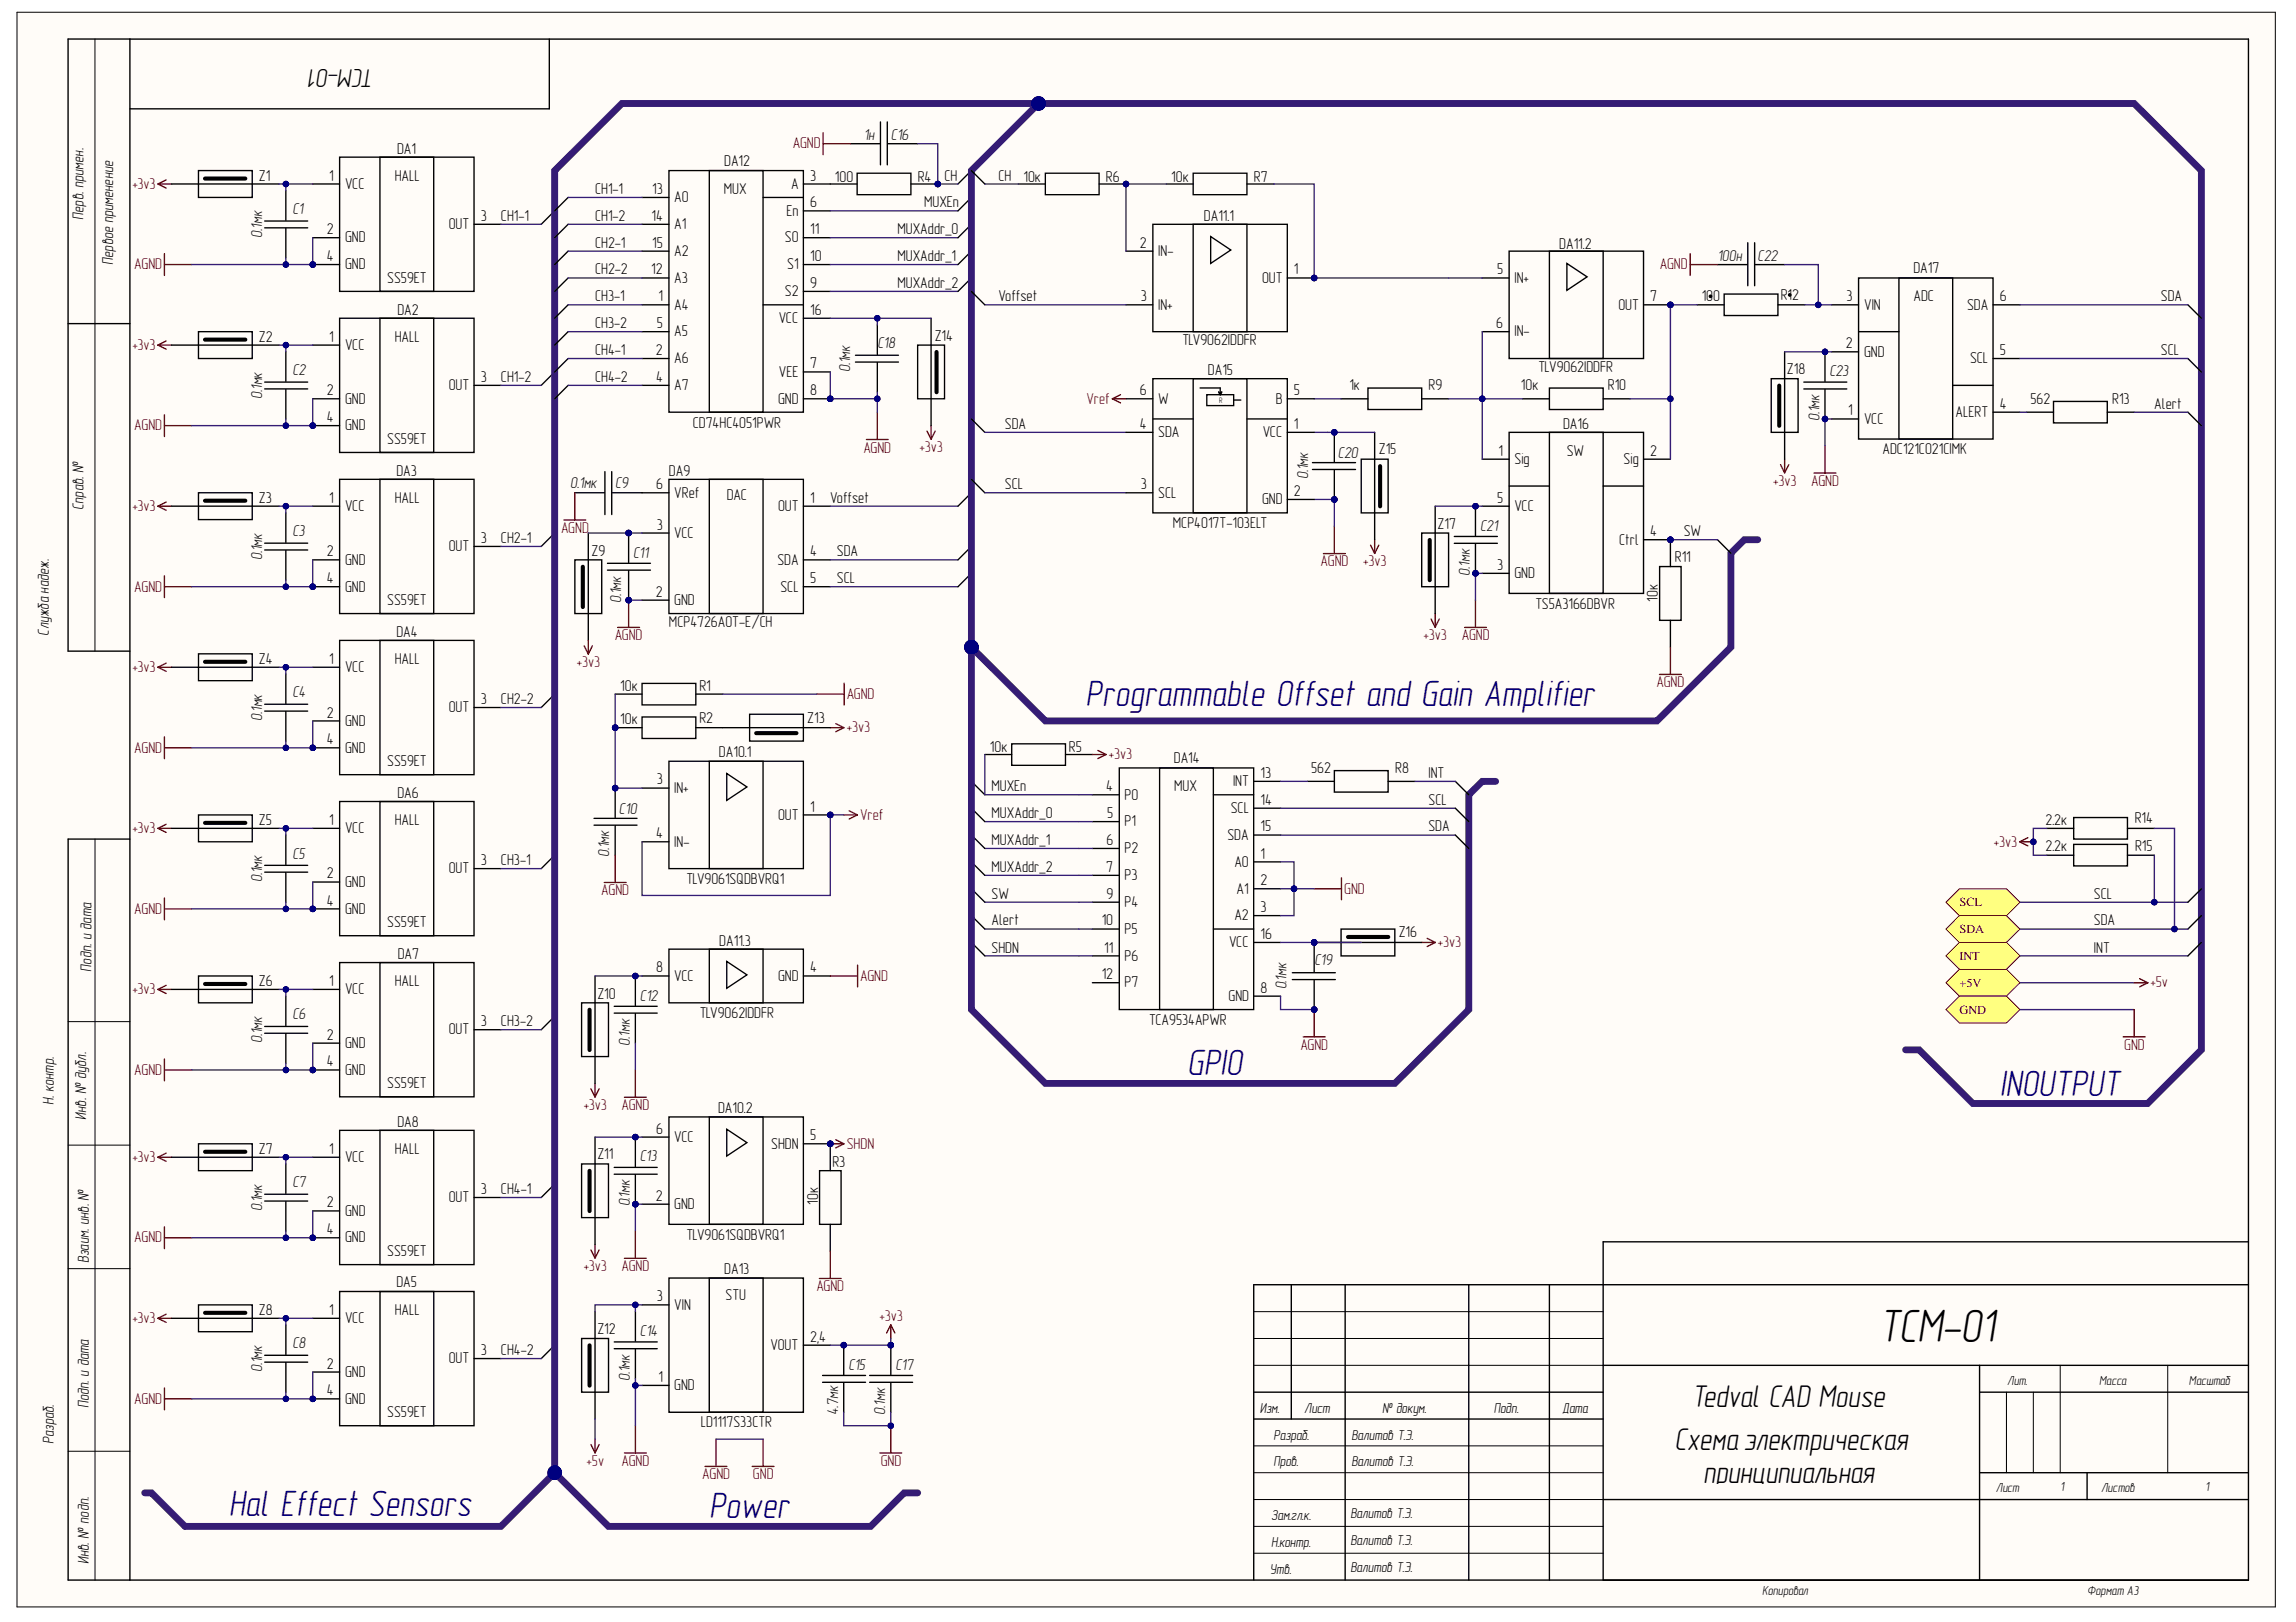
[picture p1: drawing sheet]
<svg xmlns="http://www.w3.org/2000/svg" width="297mm" height="210mm" viewBox="0 0 297 210" stroke-linecap="round" stroke-linejoin="round" font-family="sans-serif">
<defs><g id="words">
<text font-size="6.1" x="243.1" y="173.7">TCM-01</text>
<g font-size="4.8" fill="#000080">
<text x="140.5" y="91.4">Programmable Offset and Gain Amplifier</text>
<text x="153.6" y="139.1">GPIO</text>
<text x="258.7" y="141.8">INOUTPUT</text>
<text x="29.6" y="196.2">Hal Effect Sensors</text>
<text x="91.7" y="196.5">Power</text>
</g>
<g font-size="4.1">
<text x="218.9" y="182.1">Tedval CAD Mouse</text>
<text x="216.6" y="187.7">Схема электрическая</text>
<text x="220.4" y="191.9">принципиальная</text>
</g>
<text font-size="3.4" x="48.4" y="8.9" transform="rotate(-180 48.4 8.9)">TCM-01</text>
<g font-size="2.1" fill="#110f0a">
<text x="111.7" y="18.2">1н</text>
<text x="115.3" y="18.2">C16</text>
<text x="37.8" y="27.7">C1</text>
<text x="33.9" y="30.8" transform="rotate(-90 33.9 30.8)">0.1мк</text>
<text x="222.2" y="33.8">100н</text>
<text x="227.4" y="33.8">C22</text>
<text x="113.5" y="45">C18</text>
<text x="33.9" y="51.6" transform="rotate(-90 33.9 51.6)">0.1мк</text>
<text x="37.8" y="48.6">C2</text>
<text x="110" y="48.1" transform="rotate(-90 110 48.1)">0.1мк</text>
<text x="236.7" y="48.7">C23</text>
<text x="173.1" y="59.2">C20</text>
<text x="235.4" y="54.5" transform="rotate(-90 235.4 54.5)">0.1мк</text>
<text x="73.8" y="63.1">0.1мк</text>
<text x="79.6" y="63.1">C9</text>
<text x="169.2" y="62" transform="rotate(-90 169.2 62)">0.1мк</text>
<text x="37.8" y="69.4">C3</text>
<text x="191.5" y="68.7">C21</text>
<text x="33.9" y="72.5" transform="rotate(-90 33.9 72.5)">0.1мк</text>
<text x="81.9" y="72.2">C11</text>
<text x="190.2" y="74.5" transform="rotate(-90 190.2 74.5)">0.1мк</text>
<text x="80.4" y="78" transform="rotate(-90 80.4 78)">0.1мк</text>
<text x="33.9" y="93.3" transform="rotate(-90 33.9 93.3)">0.1мк</text>
<text x="37.8" y="90.2">C4</text>
<text x="80.1" y="105.4">C10</text>
<text x="37.8" y="111.1">C5</text>
<text x="78.8" y="110.9" transform="rotate(-90 78.8 110.9)">0.1мк</text>
<text x="33.9" y="114.1" transform="rotate(-90 33.9 114.1)">0.1мк</text>
<text x="170.1" y="124.9">C19</text>
<text x="37.8" y="131.9">C6</text>
<text x="82.8" y="129.5">C12</text>
<text x="166.5" y="128" transform="rotate(-90 166.5 128)">0.1мк</text>
<text x="33.9" y="135" transform="rotate(-90 33.9 135)">0.1мк</text>
<text x="81.5" y="135.3" transform="rotate(-90 81.5 135.3)">0.1мк</text>
<text x="37.8" y="153.6">C7</text>
<text x="82.8" y="150.3">C13</text>
<text x="33.9" y="156.7" transform="rotate(-90 33.9 156.7)">0.1мк</text>
<text x="81.5" y="156.1" transform="rotate(-90 81.5 156.1)">0.1мк</text>
<text x="82.8" y="172.9">C14</text>
<text x="33.9" y="177.5" transform="rotate(-90 33.9 177.5)">0.1мк</text>
<text x="37.8" y="174.5">C8</text>
<text x="81.5" y="178.7" transform="rotate(-90 81.5 178.7)">0.1мк</text>
<text x="109.8" y="177.2">C15</text>
<text x="115.8" y="177.2">C17</text>
<text x="108.4" y="183.1" transform="rotate(-90 108.4 183.1)">4.7мк</text>
<text x="114.5" y="183.1" transform="rotate(-90 114.5 183.1)">0.1мк</text>
</g>
<g font-size="2.1">
<text x="10.8" y="28.4" transform="rotate(-90 10.8 28.4)">Перв. примен.</text>
<text x="14.6" y="34.2" transform="rotate(-90 14.6 34.2)">Первое применение</text>
<text x="10.8" y="66" transform="rotate(-90 10.8 66)">Справ. №</text>
<text x="6.3" y="82.3" transform="rotate(-90 6.3 82.3)">Служба надеж.</text>
<text x="11.8" y="125.7" transform="rotate(-90 11.8 125.7)">Подп. и дата</text>
<text x="7" y="143" transform="rotate(-90 7 143)">Н. контр.</text>
<text x="11.2" y="144.9" transform="rotate(-90 11.2 144.9)">Инв. № дубл.</text>
<text x="11.5" y="163.5" transform="rotate(-90 11.5 163.5)">Взаим. инв. №</text>
<text x="11.5" y="182.2" transform="rotate(-90 11.5 182.2)">Подп. и дата</text>
<text x="7" y="186.8" transform="rotate(-90 7 186.8)">Разраб.</text>
<text x="11.5" y="202.4" transform="rotate(-90 11.5 202.4)">Инв. № подп.</text>
</g>
<g font-size="2">
<text x="33.5" y="23.4">Z1</text>
<text x="42.6" y="23.4">1</text>
<text x="51.1" y="23.4">HALL</text>
<text x="51.4" y="19.9">DA1</text>
<text x="93.7" y="21.5">DA12</text>
<text x="104.8" y="23.4">3</text>
<text x="108" y="23.6">100</text>
<text x="118.7" y="23.6">R4</text>
<text x="122.2" y="23.4">CH</text>
<text x="129.2" y="23.4">CH</text>
<text x="132.4" y="23.6">10к</text>
<text x="143.1" y="23.6">R6</text>
<text x="151.5" y="23.6">10к</text>
<text x="162.2" y="23.6">R7</text>
<text x="44.6" y="24.4">VCC</text>
<text x="58.1" y="29.6">OUT</text>
<text x="62.2" y="28.6">3</text>
<text x="64.8" y="28.6">CH1-1</text>
<text x="77" y="25.1">CH1-1</text>
<text x="77" y="28.6">CH1-2</text>
<text x="84.3" y="28.6">14</text>
<text x="84.4" y="25.1">13</text>
<text x="87.2" y="26.2">A0</text>
<text x="87.2" y="29.6">A1</text>
<text x="93.7" y="25.1">MUX</text>
<text x="101.8" y="27.9">En</text>
<text x="102.4" y="24.4">A</text>
<text x="104.8" y="26.9">6</text>
<text x="119.6" y="26.9">MUXEn</text>
<text x="155.8" y="28.6">DA11.1</text>
<text x="42.3" y="30.3">2</text>
<text x="42.3" y="33.8">4</text>
<text x="44.6" y="31.4">GND</text>
<text x="44.6" y="34.8">GND</text>
<text x="77" y="32">CH2-1</text>
<text x="77" y="35.5">CH2-2</text>
<text x="84.3" y="35.5">12</text>
<text x="84.4" y="32">15</text>
<text x="87.2" y="33.1">A2</text>
<text x="101.6" y="31.4">S0</text>
<text x="101.9" y="34.8">S1</text>
<text x="104.8" y="33.8">10</text>
<text x="104.8" y="30.3">11</text>
<text x="116.1" y="30.3">MUXAddr_0</text>
<text x="116.1" y="33.8">MUXAddr_1</text>
<text x="147.5" y="32">2</text>
<text x="149.8" y="33.1">IN-</text>
<text x="167.4" y="35.5">1</text>
<text x="193.7" y="35.5">5</text>
<text x="201.7" y="32.2">DA11.2</text>
<text x="247.6" y="35.3">DA17</text>
<text x="50.1" y="36.6">SS59ET</text>
<text x="51.4" y="40.7">DA2</text>
<text x="77" y="39">CH3-1</text>
<text x="85.2" y="39">1</text>
<text x="87.2" y="40.1">A4</text>
<text x="87.2" y="36.6">A3</text>
<text x="100.8" y="41.8">VCC</text>
<text x="101.6" y="38.3">S2</text>
<text x="104.8" y="37.3">9</text>
<text x="104.8" y="40.7">16</text>
<text x="116.1" y="37.3">MUXAddr_2</text>
<text x="129.2" y="39">Voffset</text>
<text x="147.6" y="39">3</text>
<text x="149.8" y="40.1">IN+</text>
<text x="163.3" y="36.6">OUT</text>
<text x="195.9" y="36.6">IN+</text>
<text x="209.4" y="40.1">OUT</text>
<text x="213.5" y="39">7</text>
<text x="220.2" y="39">100</text>
<text x="230.4" y="38.8">R12</text>
<text x="238.9" y="39">3</text>
<text x="241.2" y="40.1">VIN</text>
<text x="247.6" y="39">ADC</text>
<text x="254.5" y="40.1">SDA</text>
<text x="258.7" y="39">6</text>
<text x="279.6" y="39">SDA</text>
<text x="33.5" y="44.2">Z2</text>
<text x="42.6" y="44.2">1</text>
<text x="44.6" y="45.3">VCC</text>
<text x="51.1" y="44.2">HALL</text>
<text x="77" y="42.5">CH3-2</text>
<text x="77" y="45.9">CH4-1</text>
<text x="84.9" y="45.9">2</text>
<text x="85" y="42.5">5</text>
<text x="87.2" y="47">A6</text>
<text x="87.2" y="43.5">A5</text>
<text x="104.8" y="47.7">7</text>
<text x="120.9" y="44.1">Z14</text>
<text x="153" y="44.7">TLV9062IDDFR</text>
<text x="193.6" y="42.5">6</text>
<text x="195.9" y="43.5">IN-</text>
<text x="238.8" y="45.1">2</text>
<text x="241.2" y="46.2">GND</text>
<text x="254.9" y="47">SCL</text>
<text x="258.7" y="45.9">5</text>
<text x="279.6" y="45.9">SCL</text>
<text x="42.3" y="51.2">2</text>
<text x="44.6" y="52.2">GND</text>
<text x="58.1" y="50.5">OUT</text>
<text x="62.2" y="49.4">3</text>
<text x="64.8" y="49.4">CH1-2</text>
<text x="77" y="49.4">CH4-2</text>
<text x="84.9" y="49.4">4</text>
<text x="87.2" y="50.5">A7</text>
<text x="100.7" y="52.2">GND</text>
<text x="100.8" y="48.7">VEE</text>
<text x="104.8" y="51.2">8</text>
<text x="147.5" y="51.2">6</text>
<text x="149.8" y="52.2">W</text>
<text x="156.3" y="48.5">DA15</text>
<text x="165.1" y="52.2">B</text>
<text x="167.4" y="51.2">5</text>
<text x="174.6" y="50.5">1к</text>
<text x="184.8" y="50.5">R9</text>
<text x="196.8" y="50.5">10к</text>
<text x="199.1" y="48.1">TLV9062IDDFR</text>
<text x="208" y="50.5">R10</text>
<text x="231.2" y="48.4">Z18</text>
<text x="239.1" y="53.8">1</text>
<text x="253" y="54">ALERT</text>
<text x="258.7" y="52.9">4</text>
<text x="262.7" y="52.2">562</text>
<text x="273.3" y="52.2">R13</text>
<text x="278.7" y="52.9">Alert</text>
<text x="42.3" y="54.6">4</text>
<text x="44.6" y="55.7">GND</text>
<text x="50.1" y="57.4">SS59ET</text>
<text x="89.6" y="55.4">CD74HC4051PWR</text>
<text x="130" y="55.5">SDA</text>
<text x="147.5" y="55.5">4</text>
<text x="149.8" y="56.6">SDA</text>
<text x="163.4" y="56.6">VCC</text>
<text x="167.4" y="55.5">1</text>
<text x="178.4" y="58.7">Z15</text>
<text x="193.9" y="59">1</text>
<text x="202.2" y="55.5">DA16</text>
<text x="202.7" y="59">SW</text>
<text x="213.5" y="59">2</text>
<text x="241.2" y="54.8">VCC</text>
<text x="243.5" y="58.8">ADC121C021CIMK</text>
<text x="33.5" y="65.1">Z3</text>
<text x="42.6" y="65.1">1</text>
<text x="51.1" y="65.1">HALL</text>
<text x="51.3" y="61.6">DA3</text>
<text x="84.9" y="63.3">6</text>
<text x="86.5" y="61.6">DA9</text>
<text x="87.2" y="64.4">VRef</text>
<text x="94" y="64.7">DAC</text>
<text x="104.8" y="65.1">1</text>
<text x="107.4" y="65.1">Voffset</text>
<text x="130" y="63.3">SCL</text>
<text x="147.6" y="63.3">3</text>
<text x="149.8" y="64.4">SCL</text>
<text x="163.3" y="65.2">GND</text>
<text x="167.4" y="64.2">2</text>
<text x="193.7" y="65.1">5</text>
<text x="195.9" y="60">Sig</text>
<text x="210" y="60">Sig</text>
<text x="44.6" y="66.1">VCC</text>
<text x="58.1" y="71.3">OUT</text>
<text x="62.2" y="70.3">3</text>
<text x="64.8" y="70.3">CH2-1</text>
<text x="76.5" y="71.9">Z9</text>
<text x="85" y="68.5">3</text>
<text x="87.2" y="69.6">VCC</text>
<text x="100.7" y="66.1">OUT</text>
<text x="151.7" y="68.3">MCP4017T-103ELT</text>
<text x="186" y="68.4">Z17</text>
<text x="195.9" y="66.1">VCC</text>
<text x="209.5" y="70.5">Ctrl</text>
<text x="213.5" y="69.4">4</text>
<text x="217.8" y="69.4">SW</text>
<text x="42.3" y="72">2</text>
<text x="42.3" y="75.5">4</text>
<text x="44.6" y="73.1">GND</text>
<text x="44.6" y="76.6">GND</text>
<text x="84.9" y="77.2">2</text>
<text x="100.6" y="73.1">SDA</text>
<text x="101" y="76.6">SCL</text>
<text x="104.8" y="75.5">5</text>
<text x="104.8" y="72">4</text>
<text x="108.3" y="72">SDA</text>
<text x="108.3" y="75.5">SCL</text>
<text x="193.7" y="73.7">3</text>
<text x="195.9" y="74.8">GND</text>
<text x="214.5" y="77.9" transform="rotate(-90 214.5 77.9)">10к</text>
<text x="216.7" y="72.7">R11</text>
<text x="50.1" y="78.3">SS59ET</text>
<text x="51.3" y="82.5">DA4</text>
<text x="86.5" y="81.1">MCP4726A0T-E/CH</text>
<text x="87.2" y="78.3">GND</text>
<text x="198.6" y="78.8">TS5A3166DBVR</text>
<text x="33.5" y="85.9">Z4</text>
<text x="42.6" y="85.9">1</text>
<text x="44.6" y="87">VCC</text>
<text x="51.1" y="85.9">HALL</text>
<text x="80.2" y="89.5">10к</text>
<text x="90.5" y="89.5">R1</text>
<text x="42.3" y="92.9">2</text>
<text x="44.6" y="93.9">GND</text>
<text x="58.1" y="92.2">OUT</text>
<text x="62.2" y="91.1">3</text>
<text x="64.8" y="91.1">CH2-2</text>
<text x="80.2" y="93.7">10к</text>
<text x="90.5" y="93.5">R2</text>
<text x="104.4" y="93.5">Z13</text>
<text x="42.3" y="96.3">4</text>
<text x="44.6" y="97.4">GND</text>
<text x="50.1" y="99.1">SS59ET</text>
<text x="85" y="101.5">3</text>
<text x="93" y="98">DA10.1</text>
<text x="128.1" y="97.3">10к</text>
<text x="138.3" y="97.3">R5</text>
<text x="151.9" y="98.7">DA14</text>
<text x="159.5" y="101.7">INT</text>
<text x="163.1" y="100.7">13</text>
<text x="169.6" y="100">562</text>
<text x="180.5" y="100">R8</text>
<text x="184.8" y="100.7">INT</text>
<text x="33.5" y="106.8">Z5</text>
<text x="42.6" y="106.8">1</text>
<text x="44.6" y="107.8">VCC</text>
<text x="51.1" y="106.8">HALL</text>
<text x="51.4" y="103.3">DA6</text>
<text x="87.2" y="102.6">IN+</text>
<text x="100.7" y="106.1">OUT</text>
<text x="104.8" y="105">1</text>
<text x="128.3" y="102.4">MUXEn</text>
<text x="128.3" y="105.9">MUXAddr_0</text>
<text x="143.1" y="102.4">4</text>
<text x="143.2" y="105.9">5</text>
<text x="145.5" y="103.5">P0</text>
<text x="145.5" y="106.9">P1</text>
<text x="151.9" y="102.4">MUX</text>
<text x="159.2" y="105.2">SCL</text>
<text x="163.1" y="104.1">14</text>
<text x="163.1" y="107.6">15</text>
<text x="184.8" y="107.6">SDA</text>
<text x="184.8" y="104.1">SCL</text>
<text x="264.6" y="106.7">2.2к</text>
<text x="276.2" y="106.5">R14</text>
<text x="42.3" y="113.7">2</text>
<text x="58.1" y="113">OUT</text>
<text x="62.2" y="112">3</text>
<text x="64.8" y="112">CH3-1</text>
<text x="84.9" y="108.5">4</text>
<text x="87.2" y="109.5">IN-</text>
<text x="128.3" y="109.4">MUXAddr_1</text>
<text x="128.3" y="112.8">MUXAddr_2</text>
<text x="143.1" y="112.8">7</text>
<text x="143.2" y="109.4">6</text>
<text x="145.5" y="110.4">P2</text>
<text x="145.5" y="113.9">P3</text>
<text x="158.8" y="108.7">SDA</text>
<text x="159.7" y="112.2">A0</text>
<text x="163.1" y="111.1">1</text>
<text x="264.6" y="110.1">2.2к</text>
<text x="276.2" y="110.1">R15</text>
<text x="42.3" y="117.2">4</text>
<text x="44.6" y="114.7">GND</text>
<text x="44.6" y="118.2">GND</text>
<text x="50.1" y="120">SS59ET</text>
<text x="88.8" y="114.4">TLV9061SQDBVRQ1</text>
<text x="128.3" y="116.3">SW</text>
<text x="128.3" y="119.8">Alert</text>
<text x="142.5" y="119.8">10</text>
<text x="143.2" y="116.3">9</text>
<text x="145.5" y="117.4">P4</text>
<text x="159.7" y="119.1">A2</text>
<text x="160" y="115.6">A1</text>
<text x="163.1" y="114.6">2</text>
<text x="163.1" y="118">3</text>
<text x="270.9" y="116.3">SCL</text>
<text x="270.9" y="119.8">SDA</text>
<text x="51.5" y="124.2">DA7</text>
<text x="84.9" y="125.8">8</text>
<text x="93.1" y="122.5">DA11.3</text>
<text x="104.8" y="125.8">4</text>
<text x="128.3" y="123.3">SHDN</text>
<text x="142.9" y="123.3">11</text>
<text x="145.5" y="120.8">P5</text>
<text x="145.5" y="124.3">P6</text>
<text x="159" y="122.6">VCC</text>
<text x="163.1" y="121.5">16</text>
<text x="181" y="121.2">Z16</text>
<text x="270.9" y="123.3">INT</text>
<text x="33.5" y="127.6">Z6</text>
<text x="42.6" y="127.6">1</text>
<text x="44.6" y="128.7">VCC</text>
<text x="51.1" y="127.6">HALL</text>
<text x="77.3" y="129.2">Z10</text>
<text x="87.2" y="126.9">VCC</text>
<text x="90.5" y="131.7">TLV9062IDDFR</text>
<text x="100.7" y="126.9">GND</text>
<text x="142.5" y="126.7">12</text>
<text x="145.5" y="127.8">P7</text>
<text x="158.9" y="129.5">GND</text>
<text x="163.1" y="128.5">8</text>
<text x="42.3" y="134.5">2</text>
<text x="44.6" y="135.6">GND</text>
<text x="58.1" y="133.9">OUT</text>
<text x="62.2" y="132.8">3</text>
<text x="64.8" y="132.8">CH3-2</text>
<text x="148.7" y="132.6">TCA9534APWR</text>
<text x="42.3" y="138">4</text>
<text x="44.6" y="139.1">GND</text>
<text x="50.1" y="140.8">SS59ET</text>
<text x="33.5" y="149.3">Z7</text>
<text x="42.6" y="149.3">1</text>
<text x="51.1" y="149.3">HALL</text>
<text x="51.4" y="145.9">DA8</text>
<text x="84.9" y="146.7">6</text>
<text x="87.2" y="147.8">VCC</text>
<text x="92.9" y="144.1">DA10.2</text>
<text x="99.8" y="148.7">SHDN</text>
<text x="104.8" y="147.6">5</text>
<text x="44.6" y="150.4">VCC</text>
<text x="58.1" y="155.6">OUT</text>
<text x="62.2" y="154.5">3</text>
<text x="64.8" y="154.5">CH4-1</text>
<text x="77.3" y="150">Z11</text>
<text x="84.9" y="155.4">2</text>
<text x="105.8" y="155.9" transform="rotate(-90 105.8 155.9)">10к</text>
<text x="107.7" y="151">R3</text>
<text x="42.3" y="156.3">2</text>
<text x="42.3" y="159.7">4</text>
<text x="44.6" y="157.3">GND</text>
<text x="44.6" y="160.8">GND</text>
<text x="87.2" y="156.5">GND</text>
<text x="88.8" y="160.5">TLV9061SQDBVRQ1</text>
<text x="50.1" y="162.6">SS59ET</text>
<text x="51.3" y="166.5">DA5</text>
<text x="93.7" y="164.9">DA13</text>
<text x="33.5" y="170.2">Z8</text>
<text x="42.6" y="170.2">1</text>
<text x="44.6" y="171.2">VCC</text>
<text x="51.1" y="170.2">HALL</text>
<text x="77.3" y="172.6">Z12</text>
<text x="85" y="168.4">3</text>
<text x="87.2" y="169.5">VIN</text>
<text x="93.9" y="168.3">STU</text>
<text x="104.8" y="173.6">2,4</text>
<text x="42.3" y="177.1">2</text>
<text x="44.6" y="178.2">GND</text>
<text x="58.1" y="176.4">OUT</text>
<text x="62.2" y="175.4">3</text>
<text x="64.8" y="175.4">CH4-2</text>
<text x="85.2" y="178.9">1</text>
<text x="87.2" y="179.9">GND</text>
<text x="99.7" y="174.7">VOUT</text>
<text x="42.3" y="180.6">4</text>
<text x="44.6" y="181.6">GND</text>
<text x="50.1" y="183.4">SS59ET</text>
<text x="90.6" y="184.6">LD1117S33CTR</text>
</g>
<g font-size="2" fill="#800000">
<text x="102.6" y="19.2">AGND</text>
<text x="17.1" y="24.4">+3v3</text>
<text x="17.4" y="34.8">AGND</text>
<text x="214.7" y="34.8">AGND</text>
<text x="17.1" y="45.3">+3v3</text>
<text x="140.6" y="52.2">Vref</text>
<text x="17.4" y="55.7">AGND</text>
<text x="111.7" y="58.6">AGND</text>
<text x="119" y="58.5">+3v3</text>
<text x="229.4" y="62.9">+3v3</text>
<text x="234.3" y="62.9">AGND</text>
<text x="17.1" y="66.1">+3v3</text>
<text x="72.6" y="69">AGND</text>
<text x="17.4" y="76.6">AGND</text>
<text x="170.9" y="73.3">AGND</text>
<text x="176.4" y="73.3">+3v3</text>
<text x="79.5" y="82.9">AGND</text>
<text x="184.2" y="82.9">+3v3</text>
<text x="189.1" y="82.9">AGND</text>
<text x="17.1" y="87">+3v3</text>
<text x="74.6" y="86.3">+3v3</text>
<text x="214.3" y="88.9">AGND</text>
<text x="109.5" y="94.8">+3v3</text>
<text x="109.5" y="90.5">AGND</text>
<text x="17.4" y="97.4">AGND</text>
<text x="143.5" y="98.3">+3v3</text>
<text x="17.1" y="107.8">+3v3</text>
<text x="111.3" y="106.1">Vref</text>
<text x="258" y="109.5">+3v3</text>
<text x="17.4" y="118.2">AGND</text>
<text x="77.8" y="115.9">AGND</text>
<text x="173.9" y="115.6">GND</text>
<text x="186" y="122.6">+3v3</text>
<text x="17.1" y="128.7">+3v3</text>
<text x="111.3" y="126.9">AGND</text>
<text x="278.2" y="127.8">+5v</text>
<text x="168.2" y="135.9">AGND</text>
<text x="274.8" y="135.9">GND</text>
<text x="17.4" y="139.1">AGND</text>
<text x="75.5" y="143.6">+3v3</text>
<text x="80.4" y="143.7">AGND</text>
<text x="109.5" y="148.7">SHDN</text>
<text x="17.1" y="150.4">+3v3</text>
<text x="17.4" y="160.8">AGND</text>
<text x="75.5" y="164.5">+3v3</text>
<text x="80.4" y="164.5">AGND</text>
<text x="105.6" y="167.1">AGND</text>
<text x="17.1" y="171.2">+3v3</text>
<text x="113.8" y="171">+3v3</text>
<text x="17.4" y="181.6">AGND</text>
<text x="75.9" y="189.7">+5v</text>
<text x="80.4" y="189.7">AGND</text>
<text x="90.9" y="191.4">AGND</text>
<text x="97.4" y="191.4">GND</text>
<text x="113.9" y="189.7">GND</text>
</g>
<g font-size="1.9">
<text x="163" y="182.8">Изм.</text>
<text x="168.7" y="182.8">Лист</text>
<text x="178.8" y="182.8">№ докум.</text>
<text x="193.3" y="182.8">Подп.</text>
<text x="202.1" y="182.8">Дата</text>
<text x="164.8" y="186.3">Разраб.</text>
<text x="164.8" y="189.7">Пров.</text>
<text x="174.8" y="186.4">Валитов Т.Э.</text>
<text x="174.8" y="189.7">Валитов Т.Э.</text>
<text x="164.5" y="196.7">Зам.гл.к.</text>
<text x="174.7" y="196.4">Валитов Т.Э.</text>
<text x="164.3" y="203.6">Утв.</text>
<text x="164.5" y="200.2">Н.контр.</text>
<text x="174.7" y="199.9">Валитов Т.Э.</text>
<text x="174.7" y="203.4">Валитов Т.Э.</text>
</g>
<g font-size="1.7">
<text x="259.7" y="179.3">Лит.</text>
<text x="271.6" y="179.3">Масса</text>
<text x="283.2" y="179.3">Масштаб</text>
<text x="258.2" y="193.1">Лист</text>
<text x="266.5" y="193">1</text>
<text x="271.8" y="193.1">Листов</text>
<text x="285.3" y="193">1</text>
<text x="228" y="206.4">Копировал</text>
<text x="270" y="206.4">Формат А3</text>
</g>
<g font-size="1.6" fill="#800000">
<text x="253.5" y="117.3">SCL</text>
<text x="253.5" y="120.8">SDA</text>
<text x="253.5" y="124.2">INT</text>
<text x="253.5" y="127.7">+5V</text>
<text x="253.5" y="131.2">GND</text>
</g>
<text font-size="1" x="157.7" y="52.1">R</text>
</g></defs>
<g fill="#fffcf8">
<path d="M2.2 1.6h292.2v206.4h-292.2z" fill-rule="evenodd"/>
<path d="M2.2 1.6h292.2v206.4h-292.2z" fill-rule="evenodd"/>
</g>
<g fill="none" stroke="#000" stroke-width=".13">
<path d="M2.2 1.6h292.2v206.4h-292.2zM12.3 5.1v79.2M12.3 108.6v95.9M8.8 132.2h8M8.8 148.2h8M8.8 164.2h8M162.2 176.7h45.2M162.2 169.7h45.2M162.2 173.2h45.2M266.5 176.7v13.9M280.4 176.7v13.9M8.8 187.8h8"/>
<path d="M162.2 194.1h45.2M162.2 187.1h45.2M162.2 190.6h45.2M162.2 197.5h45.2M259.6 180.2v10.4M263.1 180.2v10.4M162.2 201h45.2"/>
</g>
<g fill="none" stroke="#000" stroke-width=".18">
<path d="M16.8 5.1v199.4M71.1 5.1v9h-54.3M8.8 41.9h8M16.8 84.3h-8v-79.2h282.1v199.4h-282.1v-95.9M167.1 166.3v17.3M174 166.3v38.2M190 166.3v38.2M200.5 166.3v38.2M207.4 176.7h83.5M256.1 176.7v27.8M290.9 166.3h-128.7v38.2M290.9 160.7h-83.5v43.8"/>
<path d="M162.2 180.2h45.2M162.2 183.6h45.2M207.4 194.1h83.5M256.1 180.2h34.8M256.1 190.6h34.8M270 190.6v3.5"/>
</g>
<path d="M8.8 108.6h8" fill="none" stroke="#000" stroke-width=".17"/>
<circle cx="107.4" cy="51.6" r=".35" fill="#000080"/>
<circle cx="107.4" cy="51.6" r=".35" fill="none" stroke="#000080" stroke-width=".13"/>
<path d="M83.1 39.4h3.4M86.5 22.1h17.4v31.2h-17.4zM91.8 22.1h6.9v31.2h-6.9zM103.9 23.8h3.5M103.9 27.3h3.5M83.1 46.4h3.4M83.1 49.9h3.4M83.1 42.9h3.4M103.9 48.1h3.5M103.9 51.6h3.5" fill="none" stroke="#000" stroke-width=".17"/>
<circle cx="107.4" cy="51.6" r=".35" fill="#000080"/>
<circle cx="107.4" cy="51.6" r=".35" fill="none" stroke="#000080" stroke-width=".13"/>
<path d="M83.1 36h3.4M83.1 25.6h3.4M83.1 29h3.4M83.1 32.5h3.4M98.7 25.6h5.2M98.7 39.4h5.2M103.9 37.7h3.5M103.9 34.2h3.5M103.9 30.8h3.5M103.9 41.2h3.5" fill="none" stroke="#000" stroke-width=".17"/>
<circle cx="40.5" cy="34.2" r=".35" fill="#000080"/>
<circle cx="40.5" cy="34.2" r=".35" fill="none" stroke="#000080" stroke-width=".13"/>
<path d="M40.5 23.8h3.4M40.5 30.8h3.4M40.5 34.2h3.4M43.9 20.3h17.4v17.4h-17.4zM49.2 20.3h6.9v17.4h-6.9zM61.3 29h3.5" fill="none" stroke="#000" stroke-width=".18"/>
<circle cx="40.5" cy="34.2" r=".35" fill="#000080"/>
<circle cx="40.5" cy="34.2" r=".35" fill="none" stroke="#000080" stroke-width=".13"/>
<circle cx="40.5" cy="75.9" r=".35" fill="#000080"/>
<circle cx="40.5" cy="75.9" r=".35" fill="none" stroke="#000080" stroke-width=".13"/>
<path d="M40.5 65.5h3.4M40.5 72.5h3.4M40.5 75.9h3.4M43.9 62h17.4v17.4h-17.4zM49.2 62h6.9v17.4h-6.9zM61.3 70.7h3.5" fill="none" stroke="#000" stroke-width=".18"/>
<circle cx="40.5" cy="75.9" r=".35" fill="#000080"/>
<circle cx="40.5" cy="75.9" r=".35" fill="none" stroke="#000080" stroke-width=".13"/>
<circle cx="40.5" cy="96.8" r=".35" fill="#000080"/>
<circle cx="40.5" cy="96.8" r=".35" fill="none" stroke="#000080" stroke-width=".13"/>
<path d="M40.5 86.3h3.4M40.5 93.3h3.4M40.5 96.8h3.4M43.9 82.9h17.4v17.3h-17.4zM49.2 82.9h6.9v17.3h-6.9zM61.3 91.6h3.5" fill="none" stroke="#000" stroke-width=".17"/>
<circle cx="40.5" cy="96.8" r=".35" fill="#000080"/>
<circle cx="40.5" cy="96.8" r=".35" fill="none" stroke="#000080" stroke-width=".13"/>
<circle cx="40.5" cy="117.6" r=".35" fill="#000080"/>
<circle cx="40.5" cy="117.6" r=".35" fill="none" stroke="#000080" stroke-width=".13"/>
<path d="M40.5 107.2h3.4M40.5 114.1h3.4M40.5 117.6h3.4M43.9 103.7h17.4v17.4h-17.4zM49.2 103.7h6.9v17.4h-6.9zM61.3 112.4h3.5" fill="none" stroke="#000" stroke-width=".17"/>
<circle cx="40.5" cy="117.6" r=".35" fill="#000080"/>
<circle cx="40.5" cy="117.6" r=".35" fill="none" stroke="#000080" stroke-width=".13"/>
<circle cx="40.5" cy="55.1" r=".35" fill="#000080"/>
<circle cx="40.5" cy="55.1" r=".35" fill="none" stroke="#000080" stroke-width=".13"/>
<path d="M40.5 44.7h3.4M40.5 51.6h3.4M40.5 55.1h3.4M43.9 41.2h17.4v17.4h-17.4zM49.2 41.2h6.9v17.4h-6.9zM61.3 49.9h3.5" fill="none" stroke="#000" stroke-width=".18"/>
<circle cx="40.5" cy="55.1" r=".35" fill="#000080"/>
<circle cx="40.5" cy="55.1" r=".35" fill="none" stroke="#000080" stroke-width=".13"/>
<circle cx="40.5" cy="138.5" r=".35" fill="#000080"/>
<circle cx="40.5" cy="138.5" r=".35" fill="none" stroke="#000080" stroke-width=".13"/>
<path d="M40.5 128h3.4M40.5 135h3.4M40.5 138.5h3.4M43.9 124.6h17.4v17.3h-17.4zM49.2 124.6h6.9v17.3h-6.9zM61.3 133.3h3.5" fill="none" stroke="#000" stroke-width=".17"/>
<circle cx="40.5" cy="138.5" r=".35" fill="#000080"/>
<circle cx="40.5" cy="138.5" r=".35" fill="none" stroke="#000080" stroke-width=".13"/>
<circle cx="40.5" cy="160.2" r=".35" fill="#000080"/>
<circle cx="40.5" cy="160.2" r=".35" fill="none" stroke="#000080" stroke-width=".13"/>
<path d="M40.5 149.8h3.4M40.5 156.7h3.4M43.9 146.3h17.4v17.4h-17.4zM49.2 146.3h6.9v17.4h-6.9zM61.3 155h3.5M40.5 160.2h3.4" fill="none" stroke="#000" stroke-width=".17"/>
<circle cx="40.5" cy="160.2" r=".35" fill="#000080"/>
<circle cx="40.5" cy="160.2" r=".35" fill="none" stroke="#000080" stroke-width=".13"/>
<circle cx="40.5" cy="181" r=".35" fill="#000080"/>
<circle cx="40.5" cy="181" r=".35" fill="none" stroke="#000080" stroke-width=".13"/>
<path d="M40.5 177.6h3.4M43.9 167.1h17.4v17.4h-17.4zM49.2 167.1h6.9v17.4h-6.9zM61.3 175.8h3.5M40.5 181h3.4" fill="none" stroke="#000" stroke-width=".18"/>
<path d="M40.5 170.6h3.4" fill="none" stroke="#000" stroke-width=".17"/>
<circle cx="40.5" cy="181" r=".35" fill="#000080"/>
<circle cx="40.5" cy="181" r=".35" fill="none" stroke="#000080" stroke-width=".13"/>
<path d="M20.4 23.8l1.1 .5M20.4 23.8h1.8M21.3 32.8v2.8M21.3 34.2h3.5M21.5 23.3l-1.1 .5" fill="none" stroke="#800000" stroke-width=".18"/>
<path d="M71.8 27.3l-1.8 1.7M71.8 48.1l-1.8 1.8M71.8 69l-1.8 1.7M71.8 174.1l-1.8 1.7" fill="none" stroke="#000" stroke-width=".18"/>
<path d="M64.8 29h5.2M64.8 49.9h5.2M64.8 70.7h5.2M64.8 175.8h5.2" fill="none" stroke="#351c75" stroke-width=".18"/>
<path d="M71.8 89.8l-1.8 1.8M71.8 110.7l-1.8 1.7M71.8 131.5l-1.8 1.8M71.8 153.2l-1.8 1.8" fill="none" stroke="#000" stroke-width=".17"/>
<path d="M64.8 91.6h5.2M64.8 112.4h5.2M64.8 133.3h5.2M64.8 155h5.2" fill="none" stroke="#351c75" stroke-width=".17"/>
<path d="M246.5 135.9h1.8l6.9 6.9h22.6l7-6.9v-113.8l-8.7-8.7h-195.6l-8.7 8.7v168.5l-7 6.9h-40.9" fill="none" stroke="#351c75" stroke-width=".89"/>
<circle cx="71.8" cy="190.6" r=".88" fill="#000080"/>
<circle cx="71.8" cy="190.6" r=".88" fill="none" stroke="#000080" stroke-width=".13"/>
<circle cx="134.4" cy="13.4" r=".88" fill="#000080"/>
<circle cx="134.4" cy="13.4" r=".88" fill="none" stroke="#000080" stroke-width=".13"/>
<path d="M73.5 39.4l-1.7 1.8M73.5 36l-1.7 1.7M73.5 32.5l-1.7 1.7M73.5 29l-1.7 1.8M73.5 25.6l-1.7 1.7M73.5 49.9l-1.7 1.7M73.5 46.4l-1.7 1.7M73.5 42.9l-1.7 1.8" fill="none" stroke="#000" stroke-width=".18"/>
<path d="M73.5 25.6h9.6M73.5 29h9.6M73.5 32.5h9.6M73.5 36h9.6M73.5 39.4h9.6M73.5 42.9h9.6M73.5 46.4h9.6M73.5 49.9h9.6" fill="none" stroke="#351c75" stroke-width=".18"/>
<circle cx="170" cy="36" r=".35" fill="#000080"/>
<circle cx="170" cy="36" r=".35" fill="none" stroke="#000080" stroke-width=".13"/>
<path d="M149.1 29h17.4v13.9h-17.4zM154.4 29h6.9v13.9h-6.9zM166.5 36h3.5" fill="none" stroke="#000" stroke-width=".17"/>
<circle cx="170" cy="36" r=".35" fill="#000080"/>
<circle cx="170" cy="36" r=".35" fill="none" stroke="#000080" stroke-width=".13"/>
<path d="M145.7 32.5h3.4M145.7 39.4h3.4M156.6 30.6l2.6 1.8-2.6 1.7z" fill="none" stroke="#000" stroke-width=".17"/>
<circle cx="216.1" cy="39.5" r=".35" fill="#000080"/>
<circle cx="216.1" cy="39.5" r=".35" fill="none" stroke="#000080" stroke-width=".13"/>
<path d="M195.2 32.5h17.4v13.9h-17.4zM200.5 32.5h6.9v13.9h-6.9zM212.6 39.4h3.5" fill="none" stroke="#000" stroke-width=".18"/>
<circle cx="216.1" cy="39.5" r=".35" fill="#000080"/>
<circle cx="216.1" cy="39.5" r=".35" fill="none" stroke="#000080" stroke-width=".13"/>
<path d="M191.8 36h3.4M202.7 34.1l2.6 1.7-2.6 1.8zM191.8 42.9h3.4" fill="none" stroke="#000" stroke-width=".18"/>
<path d="M83.1 126.3h3.4M86.5 122.8h17.4v7h-17.4zM91.8 122.8h6.9v7h-6.9zM94 124.4l2.6 1.8-2.6 1.7zM103.9 126.3h3.5" fill="none" stroke="#000" stroke-width=".17"/>
<circle cx="107.4" cy="105.5" r=".35" fill="#000080"/>
<circle cx="107.4" cy="105.5" r=".35" fill="none" stroke="#000080" stroke-width=".13"/>
<path d="M86.5 98.5h17.4v13.9h-17.4zM91.8 98.5h6.9v13.9h-6.9zM103.9 105.5h3.5" fill="none" stroke="#000" stroke-width=".17"/>
<circle cx="107.4" cy="105.5" r=".35" fill="#000080"/>
<circle cx="107.4" cy="105.5" r=".35" fill="none" stroke="#000080" stroke-width=".13"/>
<path d="M83.1 108.9h3.4M83.1 102h3.4M94 100.1l2.6 1.7-2.6 1.8z" fill="none" stroke="#000" stroke-width=".17"/>
<circle cx="107.4" cy="148" r=".35" fill="#000080"/>
<circle cx="107.4" cy="148" r=".35" fill="none" stroke="#000080" stroke-width=".13"/>
<path d="M86.5 144.5h17.4v13.9h-17.4zM91.8 144.5h6.9v13.9h-6.9zM103.9 148h3.5" fill="none" stroke="#000" stroke-width=".17"/>
<circle cx="107.4" cy="148" r=".35" fill="#000080"/>
<circle cx="107.4" cy="148" r=".35" fill="none" stroke="#000080" stroke-width=".13"/>
<path d="M83.1 155.8h3.4M83.1 147.2h3.4M94 146.1l2.6 1.8-2.6 1.7z" fill="none" stroke="#000" stroke-width=".17"/>
<path d="M107.4 105.5v10.4h-24.3v-7" fill="none" stroke="#351c75" stroke-width=".17"/>
<circle cx="107.4" cy="105.5" r=".35" fill="#000080"/>
<circle cx="107.4" cy="105.5" r=".35" fill="none" stroke="#000080" stroke-width=".13"/>
<path d="M237 39.4h3.4M240.4 36h17.4v20.8h-17.4zM245.7 36h6.9v20.8h-6.9zM257.8 39.4h3.5M237 54.2h3.4M237 45.5h3.4M240.4 42.9h5.3M252.6 49.9h5.2M257.8 46.4h3.5M257.8 53.3h3.5" fill="none" stroke="#000" stroke-width=".18"/>
<circle cx="216.1" cy="69.9" r=".35" fill="#000080"/>
<circle cx="216.1" cy="69.9" r=".35" fill="none" stroke="#000080" stroke-width=".13"/>
<path d="M191.8 59.4h3.4M195.2 56h17.4v20.8h-17.4zM200.5 56h6.9v20.8h-6.9zM212.6 59.4h3.5M191.8 74.2h3.4M191.8 65.5h3.4M212.6 69.8h3.5" fill="none" stroke="#000" stroke-width=".18"/>
<circle cx="216.1" cy="69.9" r=".35" fill="#000080"/>
<circle cx="216.1" cy="69.9" r=".35" fill="none" stroke="#000080" stroke-width=".13"/>
<path d="M195.2 62.9h5.3M207.4 62.9h5.2" fill="none" stroke="#000" stroke-width=".18"/>
<g fill="none" stroke="#000" stroke-width=".17">
<path d="M144.8 99.4h17.4v31.2h-17.4zM150 99.4h7v31.2h-7zM141.3 102.9h3.5M141.3 106.3h3.5M141.3 109.8h3.5M141.3 113.3h3.5M141.3 116.8h3.5M157 102.9h5.2M162.2 111.5h3.5M162.2 115h3.5M162.2 118.5h3.5M162.2 101.1h3.5"/>
<path d="M162.2 104.6h3.5M162.2 108.1h3.5M141.3 120.2h3.5M141.3 123.7h3.5M141.3 127.2h3.5M157 120.2h5.2M162.2 128.9h3.5M162.2 122h3.5"/>
</g>
<path d="M107.4 94.2h1.8M108.1 93.6l1.1 .6M109.2 94.2l-1.1 .5M107.4 126.3h3.5M110.9 124.9v2.8M107.4 148h1.8M108.1 147.5l1.1 .5M109.2 148l-1.1 .5" fill="none" stroke="#800000" stroke-width=".17"/>
<path d="M185.7 79.4v1.8M190.9 77.7v3.5M185.1 80.1l.6 1.1M186.2 80.1l-.5 1.1M189.5 81.2h2.8" fill="none" stroke="#800000" stroke-width=".18"/>
<circle cx="107.4" cy="148" r=".35" fill="#000080"/>
<circle cx="107.4" cy="148" r=".35" fill="none" stroke="#000080" stroke-width=".13"/>
<path d="M170 115h3.5M173.5 113.6v2.8M91.2 189.8h2.8M92.6 186.2v3.6M97.3 189.8h2.8M98.7 186.2v3.6" fill="none" stroke="#800000" stroke-width=".18"/>
<path d="M92.6 186.2h6.1" fill="none" stroke="#351c75" stroke-width=".18"/>
<path d="M165.7 111.5h1.7v7h-1.7" fill="none" stroke="#351c75" stroke-width=".17"/>
<circle cx="167.4" cy="115" r=".35" fill="#000080"/>
<circle cx="167.4" cy="115" r=".35" fill="none" stroke="#000080" stroke-width=".13"/>
<path d="M165.7 115h1.7" fill="none" stroke="#351c75" stroke-width=".17"/>
<circle cx="167.4" cy="115" r=".35" fill="#000080"/>
<circle cx="167.4" cy="115" r=".35" fill="none" stroke="#000080" stroke-width=".13"/>
<path d="M167.4 115h2.6" fill="none" stroke="#351c75" stroke-width=".17"/>
<circle cx="167.4" cy="115" r=".35" fill="#000080"/>
<circle cx="167.4" cy="115" r=".35" fill="none" stroke="#000080" stroke-width=".13"/>
<path d="M83.1 179.3h3.4M86.5 165.4h17.4v17.4h-17.4zM91.8 165.4h6.9v17.4h-6.9zM103.9 174.1h3.5" fill="none" stroke="#000" stroke-width=".18"/>
<path d="M83.1 168.9h3.4" fill="none" stroke="#000" stroke-width=".17"/>
<path d="M114.7 172.5l.5-1.1 .6 1.1" fill="none" stroke="#800000" stroke-width=".17"/>
<path d="M115.2 171.4v1.8M76.5 186.9l.5 1.1M77 186.2v1.8M77.5 186.9l-.5 1.1M113.8 188h2.9M115.2 184.5v3.5" fill="none" stroke="#800000" stroke-width=".18"/>
<circle cx="115.2" cy="184.5" r=".35" fill="#000080"/>
<circle cx="115.2" cy="184.5" r=".35" fill="none" stroke="#000080" stroke-width=".13"/>
<circle cx="145.7" cy="23.8" r=".35" fill="#000080"/>
<circle cx="145.7" cy="23.8" r=".35" fill="none" stroke="#000080" stroke-width=".13"/>
<path d="M131.8 23.8h3.4M135.2 22.4h7v2.8h-7zM142.2 23.8h3.5" fill="none" stroke="#000" stroke-width=".17"/>
<circle cx="145.7" cy="23.8" r=".35" fill="#000080"/>
<circle cx="145.7" cy="23.8" r=".35" fill="none" stroke="#000080" stroke-width=".13"/>
<path d="M150.9 23.8h3.5M154.4 22.4h6.9v2.8h-6.9zM161.3 23.8h3.5" fill="none" stroke="#000" stroke-width=".17"/>
<path d="M197 51.6h3.5M200.5 50.2h6.9v2.8h-6.9zM207.4 51.6h3.5" fill="none" stroke="#000" stroke-width=".18"/>
<path d="M216.1 39.4v12.2h-5.2" fill="none" stroke="#351c75" stroke-width=".18"/>
<circle cx="216.1" cy="51.6" r=".35" fill="#000080"/>
<circle cx="216.1" cy="51.6" r=".35" fill="none" stroke="#000080" stroke-width=".13"/>
<circle cx="216.1" cy="39.5" r=".35" fill="#000080"/>
<circle cx="216.1" cy="39.5" r=".35" fill="none" stroke="#000080" stroke-width=".13"/>
<path d="M191.8 42.9v8.7h5.2" fill="none" stroke="#351c75" stroke-width=".18"/>
<circle cx="191.8" cy="51.6" r=".35" fill="#000080"/>
<circle cx="191.8" cy="51.6" r=".35" fill="none" stroke="#000080" stroke-width=".13"/>
<path d="M173.5 51.6h3.5M177 50.2h6.9v2.8h-6.9zM183.9 51.6h3.5" fill="none" stroke="#000" stroke-width=".18"/>
<circle cx="79.6" cy="94.2" r=".35" fill="#000080"/>
<circle cx="79.6" cy="94.2" r=".35" fill="none" stroke="#000080" stroke-width=".13"/>
<path d="M79.6 94.2h3.5M83.1 92.8h6.9v2.8h-6.9zM90 94.2h3.5" fill="none" stroke="#000" stroke-width=".17"/>
<circle cx="79.6" cy="94.2" r=".35" fill="#000080"/>
<circle cx="79.6" cy="94.2" r=".35" fill="none" stroke="#000080" stroke-width=".13"/>
<path d="M79.6 89.8h3.5M83.1 88.4h6.9v2.8h-6.9zM90 89.8h3.5" fill="none" stroke="#000" stroke-width=".17"/>
<path d="M105.7 89.8h3.5M109.2 88.4v2.8" fill="none" stroke="#800000" stroke-width=".17"/>
<path d="M22.2 23.8h13.9M25.7 22.1h6.9v3.5h-6.9zM34.2 29.5h5.6M34.2 28.6h5.6M37 24.7v3.8M37 29.5v3.9" fill="none" stroke="#000" stroke-width=".18"/>
<path d="M26.5 23.1h5.2" fill="none" stroke="#000" stroke-width=".53"/>
<path d="M40.5 30.8v3.4" fill="none" stroke="#351c75" stroke-width=".18"/>
<circle cx="40.5" cy="34.2" r=".35" fill="#000080"/>
<circle cx="40.5" cy="34.2" r=".35" fill="none" stroke="#000080" stroke-width=".13"/>
<path d="M37 33.4v.8h3.5" fill="none" stroke="#351c75" stroke-width=".18"/>
<circle cx="37" cy="34.2" r=".35" fill="#000080"/>
<circle cx="37" cy="34.2" r=".35" fill="none" stroke="#000080" stroke-width=".13"/>
<circle cx="40.5" cy="34.2" r=".35" fill="#000080"/>
<circle cx="40.5" cy="34.2" r=".35" fill="none" stroke="#000080" stroke-width=".13"/>
<path d="M24.8 34.2h12.2" fill="none" stroke="#351c75" stroke-width=".18"/>
<circle cx="37" cy="34.2" r=".35" fill="#000080"/>
<circle cx="37" cy="34.2" r=".35" fill="none" stroke="#000080" stroke-width=".13"/>
<path d="M40.5 23.8h-3.5v.9" fill="none" stroke="#351c75" stroke-width=".18"/>
<circle cx="37" cy="23.8" r=".35" fill="#000080"/>
<circle cx="37" cy="23.8" r=".35" fill="none" stroke="#000080" stroke-width=".13"/>
<path d="M36.1 23.8h.9" fill="none" stroke="#351c75" stroke-width=".18"/>
<circle cx="37" cy="23.8" r=".35" fill="#000080"/>
<circle cx="37" cy="23.8" r=".35" fill="none" stroke="#000080" stroke-width=".13"/>
<path d="M20.4 44.7l1.1 .5M20.4 44.7h1.8M21.3 53.7v2.8M21.3 55.1h3.5M21.5 44.1l-1.1 .6" fill="none" stroke="#800000" stroke-width=".18"/>
<path d="M22.2 44.7h13.9M25.7 42.9h6.9v3.5h-6.9zM34.2 50.3h5.6M34.2 49.4h5.6M37 45.5v3.8M37 50.4v3.8" fill="none" stroke="#000" stroke-width=".18"/>
<path d="M26.5 44h5.2" fill="none" stroke="#000" stroke-width=".53"/>
<path d="M40.5 51.6v3.5" fill="none" stroke="#351c75" stroke-width=".18"/>
<circle cx="40.5" cy="55.1" r=".35" fill="#000080"/>
<circle cx="40.5" cy="55.1" r=".35" fill="none" stroke="#000080" stroke-width=".13"/>
<path d="M37 54.2v.9h3.5" fill="none" stroke="#351c75" stroke-width=".18"/>
<circle cx="37" cy="55.1" r=".35" fill="#000080"/>
<circle cx="37" cy="55.1" r=".35" fill="none" stroke="#000080" stroke-width=".13"/>
<circle cx="40.5" cy="55.1" r=".35" fill="#000080"/>
<circle cx="40.5" cy="55.1" r=".35" fill="none" stroke="#000080" stroke-width=".13"/>
<path d="M24.8 55.1h12.2" fill="none" stroke="#351c75" stroke-width=".18"/>
<circle cx="37" cy="55.1" r=".35" fill="#000080"/>
<circle cx="37" cy="55.1" r=".35" fill="none" stroke="#000080" stroke-width=".13"/>
<path d="M40.5 44.7h-3.5v.8" fill="none" stroke="#351c75" stroke-width=".18"/>
<circle cx="37" cy="44.7" r=".35" fill="#000080"/>
<circle cx="37" cy="44.7" r=".35" fill="none" stroke="#000080" stroke-width=".13"/>
<path d="M36.1 44.7h.9" fill="none" stroke="#351c75" stroke-width=".18"/>
<circle cx="37" cy="44.7" r=".35" fill="#000080"/>
<circle cx="37" cy="44.7" r=".35" fill="none" stroke="#000080" stroke-width=".13"/>
<path d="M20.4 65.5l1.1 .5M20.4 65.5h1.8M21.3 74.5v2.8M21.3 75.9h3.5M21.5 65l-1.1 .5" fill="none" stroke="#800000" stroke-width=".18"/>
<path d="M22.2 65.5h13.9M25.7 63.8h6.9v3.4h-6.9zM34.2 71.2h5.6M34.2 70.3h5.6M37 66.4v3.8M37 71.2v3.9" fill="none" stroke="#000" stroke-width=".18"/>
<path d="M26.5 64.8h5.2" fill="none" stroke="#000" stroke-width=".53"/>
<path d="M40.5 72.5v3.4" fill="none" stroke="#351c75" stroke-width=".18"/>
<circle cx="40.5" cy="75.9" r=".35" fill="#000080"/>
<circle cx="40.5" cy="75.9" r=".35" fill="none" stroke="#000080" stroke-width=".13"/>
<path d="M37 75.1v.8h3.5" fill="none" stroke="#351c75" stroke-width=".18"/>
<circle cx="37" cy="75.9" r=".35" fill="#000080"/>
<circle cx="37" cy="75.9" r=".35" fill="none" stroke="#000080" stroke-width=".13"/>
<circle cx="40.5" cy="75.9" r=".35" fill="#000080"/>
<circle cx="40.5" cy="75.9" r=".35" fill="none" stroke="#000080" stroke-width=".13"/>
<path d="M24.8 75.9h12.2" fill="none" stroke="#351c75" stroke-width=".18"/>
<circle cx="37" cy="75.9" r=".35" fill="#000080"/>
<circle cx="37" cy="75.9" r=".35" fill="none" stroke="#000080" stroke-width=".13"/>
<path d="M40.5 65.5h-3.5v.9" fill="none" stroke="#351c75" stroke-width=".18"/>
<circle cx="37" cy="65.5" r=".35" fill="#000080"/>
<circle cx="37" cy="65.5" r=".35" fill="none" stroke="#000080" stroke-width=".13"/>
<path d="M36.1 65.5h.9" fill="none" stroke="#351c75" stroke-width=".18"/>
<circle cx="37" cy="65.5" r=".35" fill="#000080"/>
<circle cx="37" cy="65.5" r=".35" fill="none" stroke="#000080" stroke-width=".13"/>
<path d="M20.4 86.3l1.1 .6M20.4 86.3h1.8M21.3 95.4v2.8M21.3 96.8h3.5M21.5 85.8l-1.1 .5" fill="none" stroke="#800000" stroke-width=".17"/>
<path d="M22.2 86.3h13.9M25.7 84.6h6.9v3.5h-6.9zM34.2 92h5.6M34.2 91.1h5.6M37 87.2v3.8M37 92.1v3.8" fill="none" stroke="#000" stroke-width=".17"/>
<path d="M26.5 85.6h5.2" fill="none" stroke="#000" stroke-width=".53"/>
<path d="M40.5 93.3v3.5" fill="none" stroke="#351c75" stroke-width=".17"/>
<circle cx="40.5" cy="96.8" r=".35" fill="#000080"/>
<circle cx="40.5" cy="96.8" r=".35" fill="none" stroke="#000080" stroke-width=".13"/>
<path d="M37 95.9v.9h3.5" fill="none" stroke="#351c75" stroke-width=".17"/>
<circle cx="37" cy="96.8" r=".35" fill="#000080"/>
<circle cx="37" cy="96.8" r=".35" fill="none" stroke="#000080" stroke-width=".13"/>
<circle cx="40.5" cy="96.8" r=".35" fill="#000080"/>
<circle cx="40.5" cy="96.8" r=".35" fill="none" stroke="#000080" stroke-width=".13"/>
<path d="M24.8 96.8h12.2" fill="none" stroke="#351c75" stroke-width=".17"/>
<circle cx="37" cy="96.8" r=".35" fill="#000080"/>
<circle cx="37" cy="96.8" r=".35" fill="none" stroke="#000080" stroke-width=".13"/>
<path d="M40.5 86.3h-3.5v.9" fill="none" stroke="#351c75" stroke-width=".17"/>
<circle cx="37" cy="86.3" r=".35" fill="#000080"/>
<circle cx="37" cy="86.3" r=".35" fill="none" stroke="#000080" stroke-width=".13"/>
<path d="M36.1 86.3h.9" fill="none" stroke="#351c75" stroke-width=".17"/>
<circle cx="37" cy="86.3" r=".35" fill="#000080"/>
<circle cx="37" cy="86.3" r=".35" fill="none" stroke="#000080" stroke-width=".13"/>
<path d="M20.4 107.2l1.1 .5M20.4 107.2h1.8M21.3 116.2v2.8M21.3 117.6h3.5M21.5 106.7l-1.1 .5" fill="none" stroke="#800000" stroke-width=".17"/>
<path d="M22.2 107.2h13.9M25.7 105.5h6.9v3.4h-6.9zM34.2 112.9h5.6M34.2 112h5.6M37 108.1v3.8M37 112.9v3.9" fill="none" stroke="#000" stroke-width=".17"/>
<path d="M26.5 106.5h5.2" fill="none" stroke="#000" stroke-width=".53"/>
<path d="M40.5 114.1v3.5" fill="none" stroke="#351c75" stroke-width=".17"/>
<circle cx="40.5" cy="117.6" r=".35" fill="#000080"/>
<circle cx="40.5" cy="117.6" r=".35" fill="none" stroke="#000080" stroke-width=".13"/>
<path d="M37 116.8v.8h3.5" fill="none" stroke="#351c75" stroke-width=".17"/>
<circle cx="37" cy="117.6" r=".35" fill="#000080"/>
<circle cx="37" cy="117.6" r=".35" fill="none" stroke="#000080" stroke-width=".13"/>
<circle cx="40.5" cy="117.6" r=".35" fill="#000080"/>
<circle cx="40.5" cy="117.6" r=".35" fill="none" stroke="#000080" stroke-width=".13"/>
<path d="M24.8 117.6h12.2" fill="none" stroke="#351c75" stroke-width=".17"/>
<circle cx="37" cy="117.6" r=".35" fill="#000080"/>
<circle cx="37" cy="117.6" r=".35" fill="none" stroke="#000080" stroke-width=".13"/>
<path d="M40.5 107.2h-3.5v.9" fill="none" stroke="#351c75" stroke-width=".17"/>
<circle cx="37" cy="107.2" r=".35" fill="#000080"/>
<circle cx="37" cy="107.2" r=".35" fill="none" stroke="#000080" stroke-width=".13"/>
<path d="M36.1 107.2h.9" fill="none" stroke="#351c75" stroke-width=".17"/>
<circle cx="37" cy="107.2" r=".35" fill="#000080"/>
<circle cx="37" cy="107.2" r=".35" fill="none" stroke="#000080" stroke-width=".13"/>
<path d="M20.4 128l1.1 .6M20.4 128h1.8M21.3 137.1v2.8M21.3 138.5h3.5M21.5 127.5l-1.1 .5" fill="none" stroke="#800000" stroke-width=".17"/>
<path d="M22.2 128h13.9M25.7 126.3h6.9v3.5h-6.9zM34.2 133.7h5.6M34.2 132.8h5.6M37 128.9v3.8M37 133.8v3.8" fill="none" stroke="#000" stroke-width=".17"/>
<path d="M26.5 127.3h5.2" fill="none" stroke="#000" stroke-width=".53"/>
<path d="M40.5 135v3.5" fill="none" stroke="#351c75" stroke-width=".17"/>
<circle cx="40.5" cy="138.5" r=".35" fill="#000080"/>
<circle cx="40.5" cy="138.5" r=".35" fill="none" stroke="#000080" stroke-width=".13"/>
<path d="M37 137.6v.9h3.5" fill="none" stroke="#351c75" stroke-width=".17"/>
<circle cx="37" cy="138.5" r=".35" fill="#000080"/>
<circle cx="37" cy="138.5" r=".35" fill="none" stroke="#000080" stroke-width=".13"/>
<circle cx="40.5" cy="138.5" r=".35" fill="#000080"/>
<circle cx="40.5" cy="138.5" r=".35" fill="none" stroke="#000080" stroke-width=".13"/>
<path d="M24.8 138.5h12.2" fill="none" stroke="#351c75" stroke-width=".17"/>
<circle cx="37" cy="138.5" r=".35" fill="#000080"/>
<circle cx="37" cy="138.5" r=".35" fill="none" stroke="#000080" stroke-width=".13"/>
<path d="M40.5 128h-3.5v.9" fill="none" stroke="#351c75" stroke-width=".17"/>
<circle cx="37" cy="128" r=".35" fill="#000080"/>
<circle cx="37" cy="128" r=".35" fill="none" stroke="#000080" stroke-width=".13"/>
<path d="M36.1 128h.9" fill="none" stroke="#351c75" stroke-width=".17"/>
<circle cx="37" cy="128" r=".35" fill="#000080"/>
<circle cx="37" cy="128" r=".35" fill="none" stroke="#000080" stroke-width=".13"/>
<path d="M20.4 149.8l1.1 .5M20.4 149.8h1.8M21.3 158.8v2.8M21.5 149.2l-1.1 .6M21.3 160.2h3.5" fill="none" stroke="#800000" stroke-width=".17"/>
<path d="M22.2 149.8h13.9M25.7 148h6.9v3.5h-6.9zM34.2 155.4h5.6M34.2 154.5h5.6M37 150.6v3.8M37 155.5v3.8" fill="none" stroke="#000" stroke-width=".17"/>
<path d="M26.5 149.1h5.2" fill="none" stroke="#000" stroke-width=".53"/>
<path d="M40.5 156.7v3.5" fill="none" stroke="#351c75" stroke-width=".17"/>
<circle cx="40.5" cy="160.2" r=".35" fill="#000080"/>
<circle cx="40.5" cy="160.2" r=".35" fill="none" stroke="#000080" stroke-width=".13"/>
<path d="M37 159.3v.9h3.5" fill="none" stroke="#351c75" stroke-width=".17"/>
<circle cx="37" cy="160.2" r=".35" fill="#000080"/>
<circle cx="37" cy="160.2" r=".35" fill="none" stroke="#000080" stroke-width=".13"/>
<circle cx="40.5" cy="160.2" r=".35" fill="#000080"/>
<circle cx="40.5" cy="160.2" r=".35" fill="none" stroke="#000080" stroke-width=".13"/>
<path d="M24.8 160.2h12.2" fill="none" stroke="#351c75" stroke-width=".17"/>
<circle cx="37" cy="160.2" r=".35" fill="#000080"/>
<circle cx="37" cy="160.2" r=".35" fill="none" stroke="#000080" stroke-width=".13"/>
<path d="M40.5 149.8h-3.5v.8" fill="none" stroke="#351c75" stroke-width=".17"/>
<circle cx="37" cy="149.8" r=".35" fill="#000080"/>
<circle cx="37" cy="149.8" r=".35" fill="none" stroke="#000080" stroke-width=".13"/>
<path d="M36.1 149.8h.9" fill="none" stroke="#351c75" stroke-width=".17"/>
<circle cx="37" cy="149.8" r=".35" fill="#000080"/>
<circle cx="37" cy="149.8" r=".35" fill="none" stroke="#000080" stroke-width=".13"/>
<path d="M20.4 170.6l1.1 .5M20.4 170.6h1.8M21.5 170.1l-1.1 .5" fill="none" stroke="#800000" stroke-width=".17"/>
<path d="M21.3 179.6v2.8M21.3 181h3.5" fill="none" stroke="#800000" stroke-width=".18"/>
<path d="M34.2 176.3h5.6M34.2 175.4h5.6M37 171.5v3.8M37 176.3v3.9" fill="none" stroke="#000" stroke-width=".18"/>
<path d="M22.2 170.6h13.9M25.7 168.9h6.9v3.4h-6.9z" fill="none" stroke="#000" stroke-width=".17"/>
<path d="M26.5 169.9h5.2" fill="none" stroke="#000" stroke-width=".53"/>
<path d="M40.5 177.6v3.4" fill="none" stroke="#351c75" stroke-width=".18"/>
<circle cx="40.5" cy="181" r=".35" fill="#000080"/>
<circle cx="40.5" cy="181" r=".35" fill="none" stroke="#000080" stroke-width=".13"/>
<path d="M37 180.2v.8h3.5" fill="none" stroke="#351c75" stroke-width=".18"/>
<circle cx="37" cy="181" r=".35" fill="#000080"/>
<circle cx="37" cy="181" r=".35" fill="none" stroke="#000080" stroke-width=".13"/>
<circle cx="40.5" cy="181" r=".35" fill="#000080"/>
<circle cx="40.5" cy="181" r=".35" fill="none" stroke="#000080" stroke-width=".13"/>
<path d="M24.8 181h12.2" fill="none" stroke="#351c75" stroke-width=".18"/>
<circle cx="37" cy="181" r=".35" fill="#000080"/>
<circle cx="37" cy="181" r=".35" fill="none" stroke="#000080" stroke-width=".13"/>
<path d="M40.5 170.6h-3.5v.9" fill="none" stroke="#351c75" stroke-width=".17"/>
<circle cx="37" cy="170.6" r=".35" fill="#000080"/>
<circle cx="37" cy="170.6" r=".35" fill="none" stroke="#000080" stroke-width=".13"/>
<path d="M36.1 170.6h.9" fill="none" stroke="#351c75" stroke-width=".17"/>
<circle cx="37" cy="170.6" r=".35" fill="#000080"/>
<circle cx="37" cy="170.6" r=".35" fill="none" stroke="#000080" stroke-width=".13"/>
<path d="M112.1 56.9h2.8M113.5 53.3v3.6M119.9 55.8l.6 1M120.5 55.1v1.7M121 55.8l-.5 1" fill="none" stroke="#800000" stroke-width=".17"/>
<path d="M110.7 46.9h5.5M110.7 46h5.5M113.5 42.1v3.8M113.5 46.9v3.8M118.7 44.7h3.5v6.9h-3.5zM120.5 41.2v13.9" fill="none" stroke="#000" stroke-width=".17"/>
<path d="M121.2 45.6v5.2" fill="none" stroke="#000" stroke-width=".53"/>
<path d="M107.4 41.2h6.1v.9" fill="none" stroke="#351c75" stroke-width=".17"/>
<circle cx="113.5" cy="41.2" r=".35" fill="#000080"/>
<circle cx="113.5" cy="41.2" r=".35" fill="none" stroke="#000080" stroke-width=".13"/>
<path d="M107.4 48.1v3.5" fill="none" stroke="#351c75" stroke-width=".17"/>
<circle cx="107.4" cy="51.6" r=".35" fill="#000080"/>
<circle cx="107.4" cy="51.6" r=".35" fill="none" stroke="#000080" stroke-width=".13"/>
<path d="M83.1 69h3.4M83.1 77.7h3.4M83.1 63.8h3.4M86.5 62h17.4v17.4h-17.4zM91.8 62h6.9v17.4h-6.9zM103.9 65.5h3.5M103.9 75.9h3.5M103.9 72.5h3.5" fill="none" stroke="#000" stroke-width=".17"/>
<path d="M81.3 77.7v3.5M79.9 81.2h2.8" fill="none" stroke="#800000" stroke-width=".18"/>
<circle cx="81.3" cy="77.7" r=".35" fill="#000080"/>
<circle cx="81.3" cy="77.7" r=".35" fill="none" stroke="#000080" stroke-width=".13"/>
<circle cx="81.3" cy="77.7" r=".35" fill="#000080"/>
<circle cx="81.3" cy="77.7" r=".35" fill="none" stroke="#000080" stroke-width=".13"/>
<circle cx="81.3" cy="69" r=".35" fill="#000080"/>
<circle cx="81.3" cy="69" r=".35" fill="none" stroke="#000080" stroke-width=".13"/>
<path d="M78.6 73.8h5.6M78.6 72.9h5.6M81.3 73.8v3.9" fill="none" stroke="#000" stroke-width=".18"/>
<circle cx="81.3" cy="77.7" r=".35" fill="#000080"/>
<circle cx="81.3" cy="77.7" r=".35" fill="none" stroke="#000080" stroke-width=".13"/>
<path d="M81.3 69v3.8" fill="none" stroke="#000" stroke-width=".18"/>
<circle cx="81.3" cy="69" r=".35" fill="#000080"/>
<circle cx="81.3" cy="69" r=".35" fill="none" stroke="#000080" stroke-width=".13"/>
<path d="M74.4 72.5h3.4v6.9h-3.4zM74.4 63.8h3.8M76.1 69v13.9M78.3 61v5.6M79.1 61v5.6M79.2 63.8h3.9" fill="none" stroke="#000" stroke-width=".18"/>
<path d="M75.4 73.3v5.3" fill="none" stroke="#000" stroke-width=".53"/>
<path d="M73 67.3h2.8M74.4 63.8v3.5M75.6 83.6l.5 1M76.1 82.9v1.7M76.6 83.6l-.5 1" fill="none" stroke="#800000" stroke-width=".18"/>
<circle cx="79.6" cy="102" r=".35" fill="#000080"/>
<circle cx="79.6" cy="102" r=".35" fill="none" stroke="#000080" stroke-width=".13"/>
<path d="M76.8 106.8h5.6M76.8 105.9h5.6M79.6 102v3.8M79.6 106.8v3.9" fill="none" stroke="#000" stroke-width=".17"/>
<circle cx="79.6" cy="102" r=".35" fill="#000080"/>
<circle cx="79.6" cy="102" r=".35" fill="none" stroke="#000080" stroke-width=".13"/>
<path d="M113.5 50.7v.9h-6.1" fill="none" stroke="#351c75" stroke-width=".17"/>
<circle cx="107.4" cy="51.6" r=".35" fill="#000080"/>
<circle cx="107.4" cy="51.6" r=".35" fill="none" stroke="#000080" stroke-width=".13"/>
<circle cx="113.5" cy="51.6" r=".35" fill="#000080"/>
<circle cx="113.5" cy="51.6" r=".35" fill="none" stroke="#000080" stroke-width=".13"/>
<path d="M113.5 51.6v1.7" fill="none" stroke="#351c75" stroke-width=".17"/>
<circle cx="113.5" cy="51.6" r=".35" fill="#000080"/>
<circle cx="113.5" cy="51.6" r=".35" fill="none" stroke="#000080" stroke-width=".13"/>
<path d="M113.5 41.2h7" fill="none" stroke="#351c75" stroke-width=".17"/>
<circle cx="113.5" cy="41.2" r=".35" fill="#000080"/>
<circle cx="113.5" cy="41.2" r=".35" fill="none" stroke="#000080" stroke-width=".13"/>
<path d="M107.4 27.3h16.5M107.4 30.8h16.5M107.4 34.2h16.5M107.4 37.7h16.5M107.4 65.5h16.5M107.4 72.5h16.5M107.4 75.9h16.5" fill="none" stroke="#351c75" stroke-width=".17"/>
<path d="M125.7 22.1l-1.8 1.7M125.7 25.6l-1.8 1.7M125.7 29l-1.8 1.8M125.7 32.5l-1.8 1.7M125.7 36l-1.8 1.7M125.7 63.8l-1.8 1.7M125.7 70.7l-1.8 1.8M125.7 74.2l-1.8 1.7" fill="none" stroke="#000" stroke-width=".17"/>
<path d="M134.4 13.4l-8.7 8.7v61.6" fill="none" stroke="#351c75" stroke-width=".88"/>
<circle cx="125.7" cy="83.7" r=".88" fill="#000080"/>
<circle cx="125.7" cy="83.7" r=".88" fill="none" stroke="#000080" stroke-width=".13"/>
<circle cx="134.4" cy="13.4" r=".88" fill="#000080"/>
<circle cx="134.4" cy="13.4" r=".88" fill="none" stroke="#000080" stroke-width=".13"/>
<path d="M93.5 94.2h13.9M97 92.4h6.9v3.5h-6.9z" fill="none" stroke="#000" stroke-width=".17"/>
<path d="M97.8 94.9h5.2" fill="none" stroke="#000" stroke-width=".53"/>
<path d="M81.3 77.7h1.8" fill="none" stroke="#351c75" stroke-width=".18"/>
<circle cx="81.3" cy="77.7" r=".35" fill="#000080"/>
<circle cx="81.3" cy="77.7" r=".35" fill="none" stroke="#000080" stroke-width=".13"/>
<path d="M81.3 69h1.8" fill="none" stroke="#351c75" stroke-width=".18"/>
<circle cx="81.3" cy="69" r=".35" fill="#000080"/>
<circle cx="81.3" cy="69" r=".35" fill="none" stroke="#000080" stroke-width=".13"/>
<path d="M145.7 23.8v8.7" fill="none" stroke="#351c75" stroke-width=".17"/>
<circle cx="145.7" cy="23.8" r=".35" fill="#000080"/>
<circle cx="145.7" cy="23.8" r=".35" fill="none" stroke="#000080" stroke-width=".13"/>
<path d="M145.7 23.8h5.2" fill="none" stroke="#351c75" stroke-width=".17"/>
<circle cx="145.7" cy="23.8" r=".35" fill="#000080"/>
<circle cx="145.7" cy="23.8" r=".35" fill="none" stroke="#000080" stroke-width=".13"/>
<path d="M127.4 23.8h4.4M164.8 23.8h5.2v12.2" fill="none" stroke="#351c75" stroke-width=".17"/>
<path d="M125.7 22.1l1.7 1.7" fill="none" stroke="#000" stroke-width=".17"/>
<circle cx="170" cy="36" r=".35" fill="#000080"/>
<circle cx="170" cy="36" r=".35" fill="none" stroke="#000080" stroke-width=".13"/>
<path d="M79.6 89.8v4.4M93.5 89.8h12.2" fill="none" stroke="#351c75" stroke-width=".17"/>
<circle cx="79.6" cy="94.2" r=".35" fill="#000080"/>
<circle cx="79.6" cy="94.2" r=".35" fill="none" stroke="#000080" stroke-width=".13"/>
<path d="M127.4 39.4h18.3M107.4 105.5h1.8" fill="none" stroke="#351c75" stroke-width=".17"/>
<path d="M125.7 37.7l1.7 1.7" fill="none" stroke="#000" stroke-width=".17"/>
<path d="M109.2 105.5h1.7M109.9 104.9l1 .6M110.9 105.5l-1 .5" fill="none" stroke="#800000" stroke-width=".17"/>
<circle cx="107.4" cy="105.5" r=".35" fill="#000080"/>
<circle cx="107.4" cy="105.5" r=".35" fill="none" stroke="#000080" stroke-width=".13"/>
<path d="M143.9 51.6l1.1 .5M143.9 51.6h1.8M145 51.1l-1.1 .5" fill="none" stroke="#800000" stroke-width=".17"/>
<circle cx="190.9" cy="74.2" r=".35" fill="#000080"/>
<circle cx="190.9" cy="74.2" r=".35" fill="none" stroke="#000080" stroke-width=".13"/>
<circle cx="190.9" cy="65.5" r=".35" fill="#000080"/>
<circle cx="190.9" cy="65.5" r=".35" fill="none" stroke="#000080" stroke-width=".13"/>
<path d="M188.1 70.3h5.6M188.1 69.4h5.6M190.9 70.4v3.8" fill="none" stroke="#000" stroke-width=".18"/>
<circle cx="190.9" cy="74.2" r=".35" fill="#000080"/>
<circle cx="190.9" cy="74.2" r=".35" fill="none" stroke="#000080" stroke-width=".13"/>
<path d="M190.9 65.5v3.8" fill="none" stroke="#000" stroke-width=".18"/>
<circle cx="190.9" cy="65.5" r=".35" fill="#000080"/>
<circle cx="190.9" cy="65.5" r=".35" fill="none" stroke="#000080" stroke-width=".13"/>
<path d="M183.9 69h3.5v6.9h-3.5zM185.7 65.5v13.9" fill="none" stroke="#000" stroke-width=".18"/>
<path d="M185 69.9v5.2" fill="none" stroke="#000" stroke-width=".53"/>
<path d="M185.7 65.5h6.1" fill="none" stroke="#351c75" stroke-width=".18"/>
<circle cx="190.9" cy="65.5" r=".35" fill="#000080"/>
<circle cx="190.9" cy="65.5" r=".35" fill="none" stroke="#000080" stroke-width=".13"/>
<path d="M190.9 74.2v3.5" fill="none" stroke="#351c75" stroke-width=".18"/>
<circle cx="190.9" cy="74.2" r=".35" fill="#000080"/>
<circle cx="190.9" cy="74.2" r=".35" fill="none" stroke="#000080" stroke-width=".13"/>
<path d="M190.9 74.2h.9" fill="none" stroke="#351c75" stroke-width=".18"/>
<circle cx="190.9" cy="74.2" r=".35" fill="#000080"/>
<circle cx="190.9" cy="74.2" r=".35" fill="none" stroke="#000080" stroke-width=".13"/>
<path d="M76.1 69h5.2" fill="none" stroke="#351c75" stroke-width=".18"/>
<circle cx="81.3" cy="69" r=".35" fill="#000080"/>
<circle cx="81.3" cy="69" r=".35" fill="none" stroke="#000080" stroke-width=".13"/>
<path d="M79.6 94.2v7.8" fill="none" stroke="#351c75" stroke-width=".17"/>
<circle cx="79.6" cy="102" r=".35" fill="#000080"/>
<circle cx="79.6" cy="102" r=".35" fill="none" stroke="#000080" stroke-width=".13"/>
<circle cx="79.6" cy="94.2" r=".35" fill="#000080"/>
<circle cx="79.6" cy="94.2" r=".35" fill="none" stroke="#000080" stroke-width=".13"/>
<path d="M79.6 102h3.5" fill="none" stroke="#351c75" stroke-width=".17"/>
<circle cx="79.6" cy="102" r=".35" fill="#000080"/>
<circle cx="79.6" cy="102" r=".35" fill="none" stroke="#000080" stroke-width=".13"/>
<path d="M78.2 114.2h2.8M79.6 110.7v3.5" fill="none" stroke="#800000" stroke-width=".17"/>
<path d="M191.8 51.6v7.8" fill="none" stroke="#351c75" stroke-width=".18"/>
<circle cx="191.8" cy="51.6" r=".35" fill="#000080"/>
<circle cx="191.8" cy="51.6" r=".35" fill="none" stroke="#000080" stroke-width=".13"/>
<path d="M216.1 51.6v7.8" fill="none" stroke="#351c75" stroke-width=".18"/>
<circle cx="216.1" cy="51.6" r=".35" fill="#000080"/>
<circle cx="216.1" cy="51.6" r=".35" fill="none" stroke="#000080" stroke-width=".13"/>
<path d="M171.2 71.6h2.8M177.3 70.6l.5 1M177.8 69.8v1.8M178.4 70.6l-.6 1" fill="none" stroke="#800000" stroke-width=".18"/>
<path d="M172.6 68.1v3.5" fill="none" stroke="#800000" stroke-width=".17"/>
<circle cx="172.6" cy="64.6" r=".35" fill="#000080"/>
<circle cx="172.6" cy="64.6" r=".35" fill="none" stroke="#000080" stroke-width=".13"/>
<circle cx="172.6" cy="56" r=".35" fill="#000080"/>
<circle cx="172.6" cy="56" r=".35" fill="none" stroke="#000080" stroke-width=".13"/>
<path d="M169.8 59.9h5.6M169.8 60.8h5.6" fill="none" stroke="#000" stroke-width=".18"/>
<path d="M172.6 60.8v3.8" fill="none" stroke="#000" stroke-width=".17"/>
<circle cx="172.6" cy="64.6" r=".35" fill="#000080"/>
<circle cx="172.6" cy="64.6" r=".35" fill="none" stroke="#000080" stroke-width=".13"/>
<path d="M172.6 56v3.8" fill="none" stroke="#000" stroke-width=".17"/>
<circle cx="172.6" cy="56" r=".35" fill="#000080"/>
<circle cx="172.6" cy="56" r=".35" fill="none" stroke="#000080" stroke-width=".13"/>
<path d="M176.1 59.4h3.5v7h-3.5zM177.8 56v13.8" fill="none" stroke="#000" stroke-width=".18"/>
<path d="M178.5 60.3v5.2" fill="none" stroke="#000" stroke-width=".53"/>
<path d="M171.8 56h6" fill="none" stroke="#351c75" stroke-width=".18"/>
<circle cx="172.6" cy="56" r=".35" fill="#000080"/>
<circle cx="172.6" cy="56" r=".35" fill="none" stroke="#000080" stroke-width=".13"/>
<path d="M172.6 64.6v3.5" fill="none" stroke="#351c75" stroke-width=".17"/>
<circle cx="172.6" cy="64.6" r=".35" fill="#000080"/>
<circle cx="172.6" cy="64.6" r=".35" fill="none" stroke="#000080" stroke-width=".13"/>
<path d="M170 64.6h2.6" fill="none" stroke="#351c75" stroke-width=".17"/>
<circle cx="172.6" cy="64.6" r=".35" fill="#000080"/>
<circle cx="172.6" cy="64.6" r=".35" fill="none" stroke="#000080" stroke-width=".13"/>
<path d="M170 36h17.4" fill="none" stroke="#351c75" stroke-width=".18"/>
<circle cx="170" cy="36" r=".35" fill="#000080"/>
<circle cx="170" cy="36" r=".35" fill="none" stroke="#000080" stroke-width=".13"/>
<path d="M230.9 59.4v1.8M236.1 57.7v3.5M230.4 60.1l.5 1.1M231.4 60.1l-.5 1.1M234.7 61.2h2.8" fill="none" stroke="#800000" stroke-width=".18"/>
<circle cx="236.1" cy="54.2" r=".35" fill="#000080"/>
<circle cx="236.1" cy="54.2" r=".35" fill="none" stroke="#000080" stroke-width=".13"/>
<circle cx="236.1" cy="45.5" r=".35" fill="#000080"/>
<circle cx="236.1" cy="45.5" r=".35" fill="none" stroke="#000080" stroke-width=".13"/>
<path d="M233.4 50.3h5.5M233.4 49.4h5.5M236.1 50.4v3.8" fill="none" stroke="#000" stroke-width=".18"/>
<circle cx="236.1" cy="54.2" r=".35" fill="#000080"/>
<circle cx="236.1" cy="54.2" r=".35" fill="none" stroke="#000080" stroke-width=".13"/>
<path d="M236.1 45.5v3.9" fill="none" stroke="#000" stroke-width=".18"/>
<circle cx="236.1" cy="45.5" r=".35" fill="#000080"/>
<circle cx="236.1" cy="45.5" r=".35" fill="none" stroke="#000080" stroke-width=".13"/>
<path d="M229.1 49h3.5v7h-3.5zM230.9 45.5v13.9" fill="none" stroke="#000" stroke-width=".18"/>
<path d="M230.2 49.9v5.2" fill="none" stroke="#000" stroke-width=".53"/>
<path d="M230.9 45.5h6.1" fill="none" stroke="#351c75" stroke-width=".18"/>
<circle cx="236.1" cy="45.5" r=".35" fill="#000080"/>
<circle cx="236.1" cy="45.5" r=".35" fill="none" stroke="#000080" stroke-width=".13"/>
<path d="M236.1 54.2v3.5" fill="none" stroke="#351c75" stroke-width=".18"/>
<circle cx="236.1" cy="54.2" r=".35" fill="#000080"/>
<circle cx="236.1" cy="54.2" r=".35" fill="none" stroke="#000080" stroke-width=".13"/>
<path d="M236.1 54.2h.9" fill="none" stroke="#351c75" stroke-width=".18"/>
<circle cx="236.1" cy="54.2" r=".35" fill="#000080"/>
<circle cx="236.1" cy="54.2" r=".35" fill="none" stroke="#000080" stroke-width=".13"/>
<path d="M283.1 39.4l1.7 1.8M262.2 53.3h3.5M265.7 51.9h6.9v2.8h-6.9zM272.6 53.3h3.5M283.1 53.3l1.7 1.8M283.1 46.4l1.7 1.7" fill="none" stroke="#000" stroke-width=".18"/>
<path d="M261.3 39.4h21.8M187.4 51.6h4.4M261.3 46.4h21.8M276.1 53.3h7" fill="none" stroke="#351c75" stroke-width=".18"/>
<circle cx="191.8" cy="51.6" r=".35" fill="#000080"/>
<circle cx="191.8" cy="51.6" r=".35" fill="none" stroke="#000080" stroke-width=".13"/>
<path d="M227.4 69.8h-1.7l-1.8 1.8v12.2l-9.5 9.5h-79.2l-9.5-9.5" fill="none" stroke="#351c75" stroke-width=".89"/>
<circle cx="125.7" cy="83.7" r=".88" fill="#000080"/>
<circle cx="125.7" cy="83.7" r=".88" fill="none" stroke="#000080" stroke-width=".13"/>
<path d="M222.2 69.8l1.7 1.8" fill="none" stroke="#000" stroke-width=".18"/>
<path d="M216.1 69.8h6.1" fill="none" stroke="#351c75" stroke-width=".18"/>
<circle cx="216.1" cy="69.9" r=".35" fill="#000080"/>
<circle cx="216.1" cy="69.9" r=".35" fill="none" stroke="#000080" stroke-width=".13"/>
<path d="M125.7 54.2l1.7 1.8M125.7 62l1.7 1.8" fill="none" stroke="#000" stroke-width=".17"/>
<path d="M127.4 56h18.3M127.4 63.8h18.3" fill="none" stroke="#351c75" stroke-width=".17"/>
<path d="M82.2 138.5v3.5M76.4 140.9l.6 1.1M77 140.2v1.8M77.5 140.9l-.5 1.1M80.8 142h2.8" fill="none" stroke="#800000" stroke-width=".17"/>
<circle cx="82.2" cy="126.3" r=".35" fill="#000080"/>
<circle cx="82.2" cy="126.3" r=".35" fill="none" stroke="#000080" stroke-width=".13"/>
<path d="M79.5 131.1h5.5M79.5 130.2h5.5M82.2 126.3v3.8M82.2 131.2v3.8" fill="none" stroke="#000" stroke-width=".17"/>
<circle cx="82.2" cy="126.3" r=".35" fill="#000080"/>
<circle cx="82.2" cy="126.3" r=".35" fill="none" stroke="#000080" stroke-width=".13"/>
<path d="M75.2 129.8h3.5v6.9h-3.5zM77 126.3v13.9" fill="none" stroke="#000" stroke-width=".17"/>
<path d="M76.3 130.7v5.2" fill="none" stroke="#000" stroke-width=".53"/>
<path d="M77 126.3h6.1" fill="none" stroke="#351c75" stroke-width=".17"/>
<circle cx="82.2" cy="126.3" r=".35" fill="#000080"/>
<circle cx="82.2" cy="126.3" r=".35" fill="none" stroke="#000080" stroke-width=".13"/>
<path d="M82.2 135v3.5" fill="none" stroke="#351c75" stroke-width=".17"/>
<path d="M82.2 159.3v3.5M76.4 161.8l.6 1M77 161v1.8M77.5 161.8l-.5 1M80.8 162.8h2.8" fill="none" stroke="#800000" stroke-width=".17"/>
<circle cx="82.2" cy="155.8" r=".35" fill="#000080"/>
<circle cx="82.2" cy="155.8" r=".35" fill="none" stroke="#000080" stroke-width=".13"/>
<circle cx="82.2" cy="147.2" r=".35" fill="#000080"/>
<circle cx="82.2" cy="147.2" r=".35" fill="none" stroke="#000080" stroke-width=".13"/>
<path d="M79.5 152h5.5M79.5 151.1h5.5M82.2 152v3.8" fill="none" stroke="#000" stroke-width=".17"/>
<circle cx="82.2" cy="155.8" r=".35" fill="#000080"/>
<circle cx="82.2" cy="155.8" r=".35" fill="none" stroke="#000080" stroke-width=".13"/>
<path d="M82.2 147.2v3.8" fill="none" stroke="#000" stroke-width=".17"/>
<circle cx="82.2" cy="147.2" r=".35" fill="#000080"/>
<circle cx="82.2" cy="147.2" r=".35" fill="none" stroke="#000080" stroke-width=".13"/>
<path d="M75.2 150.6h3.5v7h-3.5zM77 147.2v13.8" fill="none" stroke="#000" stroke-width=".17"/>
<path d="M76.3 151.5v5.2" fill="none" stroke="#000" stroke-width=".53"/>
<path d="M77 147.2h6.1" fill="none" stroke="#351c75" stroke-width=".17"/>
<circle cx="82.2" cy="147.2" r=".35" fill="#000080"/>
<circle cx="82.2" cy="147.2" r=".35" fill="none" stroke="#000080" stroke-width=".13"/>
<path d="M82.2 155.8v3.5" fill="none" stroke="#351c75" stroke-width=".17"/>
<circle cx="82.2" cy="155.8" r=".35" fill="#000080"/>
<circle cx="82.2" cy="155.8" r=".35" fill="none" stroke="#000080" stroke-width=".13"/>
<path d="M82.2 155.8h.9" fill="none" stroke="#351c75" stroke-width=".17"/>
<circle cx="82.2" cy="155.8" r=".35" fill="#000080"/>
<circle cx="82.2" cy="155.8" r=".35" fill="none" stroke="#000080" stroke-width=".13"/>
<path d="M80.8 188h2.8M82.2 184.5v3.5" fill="none" stroke="#800000" stroke-width=".18"/>
<path d="M75.2 173.2h3.5v7h-3.5zM77 169.7v13.9M79.5 174.5h5.5M79.5 173.7h5.5M82.2 169.7v3.9M82.2 174.6v3.8" fill="none" stroke="#000" stroke-width=".18"/>
<path d="M76.3 174.1v5.2" fill="none" stroke="#000" stroke-width=".53"/>
<path d="M82.2 178.4v6.1" fill="none" stroke="#351c75" stroke-width=".18"/>
<circle cx="82.2" cy="179.3" r=".35" fill="#000080"/>
<circle cx="82.2" cy="179.3" r=".35" fill="none" stroke="#000080" stroke-width=".13"/>
<path d="M83.1 168.9h-6.1v.8" fill="none" stroke="#351c75" stroke-width=".17"/>
<circle cx="82.2" cy="168.9" r=".35" fill="#000080"/>
<circle cx="82.2" cy="168.9" r=".35" fill="none" stroke="#000080" stroke-width=".13"/>
<path d="M82.2 168.9v.8" fill="none" stroke="#351c75" stroke-width=".17"/>
<circle cx="82.2" cy="168.9" r=".35" fill="#000080"/>
<circle cx="82.2" cy="168.9" r=".35" fill="none" stroke="#000080" stroke-width=".13"/>
<path d="M82.2 179.3h.9" fill="none" stroke="#351c75" stroke-width=".18"/>
<circle cx="82.2" cy="179.3" r=".35" fill="#000080"/>
<circle cx="82.2" cy="179.3" r=".35" fill="none" stroke="#000080" stroke-width=".13"/>
<circle cx="109.2" cy="174.1" r=".35" fill="#000080"/>
<circle cx="109.2" cy="174.1" r=".35" fill="none" stroke="#000080" stroke-width=".13"/>
<path d="M106.4 178.9h5.6M106.4 178h5.6M109.2 174.1v3.8M109.2 178.9v3.9" fill="none" stroke="#000" stroke-width=".18"/>
<circle cx="109.2" cy="174.1" r=".35" fill="#000080"/>
<circle cx="109.2" cy="174.1" r=".35" fill="none" stroke="#000080" stroke-width=".13"/>
<circle cx="115.2" cy="174.1" r=".35" fill="#000080"/>
<circle cx="115.2" cy="174.1" r=".35" fill="none" stroke="#000080" stroke-width=".13"/>
<path d="M112.5 178.9h5.6M112.5 178h5.6M115.2 174.1v3.8M115.2 178.9v3.9" fill="none" stroke="#000" stroke-width=".18"/>
<circle cx="115.2" cy="174.1" r=".35" fill="#000080"/>
<circle cx="115.2" cy="174.1" r=".35" fill="none" stroke="#000080" stroke-width=".13"/>
<path d="M107.4 174.1h7.8" fill="none" stroke="#351c75" stroke-width=".18"/>
<circle cx="109.2" cy="174.1" r=".35" fill="#000080"/>
<circle cx="109.2" cy="174.1" r=".35" fill="none" stroke="#000080" stroke-width=".13"/>
<circle cx="115.2" cy="174.1" r=".35" fill="#000080"/>
<circle cx="115.2" cy="174.1" r=".35" fill="none" stroke="#000080" stroke-width=".13"/>
<path d="M115.2 173.2v.9" fill="none" stroke="#351c75" stroke-width=".18"/>
<circle cx="115.2" cy="174.1" r=".35" fill="#000080"/>
<circle cx="115.2" cy="174.1" r=".35" fill="none" stroke="#000080" stroke-width=".13"/>
<path d="M77 183.6v2.6M109.2 182.8v1.7h6v-1.7" fill="none" stroke="#351c75" stroke-width=".18"/>
<circle cx="115.2" cy="184.5" r=".35" fill="#000080"/>
<circle cx="115.2" cy="184.5" r=".35" fill="none" stroke="#000080" stroke-width=".13"/>
<path d="M71.8 190.6l6.9 6.9h33.9l4.4-4.3h1.7" fill="none" stroke="#351c75" stroke-width=".89"/>
<circle cx="71.8" cy="190.6" r=".88" fill="#000080"/>
<circle cx="71.8" cy="190.6" r=".88" fill="none" stroke="#000080" stroke-width=".13"/>
<path d="M183.9 122h1.8M184.6 121.4l1.1 .6M185.7 122l-1.1 .5" fill="none" stroke="#800000" stroke-width=".18"/>
<path d="M168.6 134.2h2.8M170 130.6v3.6" fill="none" stroke="#800000" stroke-width=".17"/>
<circle cx="170" cy="130.6" r=".35" fill="#000080"/>
<circle cx="170" cy="130.6" r=".35" fill="none" stroke="#000080" stroke-width=".13"/>
<circle cx="170" cy="130.6" r=".35" fill="#000080"/>
<circle cx="170" cy="130.6" r=".35" fill="none" stroke="#000080" stroke-width=".13"/>
<circle cx="170" cy="122" r=".35" fill="#000080"/>
<circle cx="170" cy="122" r=".35" fill="none" stroke="#000080" stroke-width=".13"/>
<path d="M167.2 126.8h5.6M167.2 125.9h5.6M170 126.8v3.8" fill="none" stroke="#000" stroke-width=".17"/>
<circle cx="170" cy="130.6" r=".35" fill="#000080"/>
<circle cx="170" cy="130.6" r=".35" fill="none" stroke="#000080" stroke-width=".13"/>
<path d="M170 122v3.8" fill="none" stroke="#000" stroke-width=".17"/>
<circle cx="170" cy="122" r=".35" fill="#000080"/>
<circle cx="170" cy="122" r=".35" fill="none" stroke="#000080" stroke-width=".13"/>
<circle cx="170" cy="122" r=".35" fill="#000080"/>
<circle cx="170" cy="122" r=".35" fill="none" stroke="#000080" stroke-width=".13"/>
<path d="M170 122h3.5M173.5 120.2h7v3.5h-7zM180.5 122h3.4" fill="none" stroke="#000" stroke-width=".18"/>
<circle cx="170" cy="122" r=".35" fill="#000080"/>
<circle cx="170" cy="122" r=".35" fill="none" stroke="#000080" stroke-width=".13"/>
<path d="M173.5 122h7" fill="none" stroke="#000" stroke-width=".18"/>
<path d="M174.4 121.3h5.2" fill="none" stroke="#000" stroke-width=".53"/>
<path d="M165.7 122h4.3" fill="none" stroke="#351c75" stroke-width=".17"/>
<circle cx="170" cy="122" r=".35" fill="#000080"/>
<circle cx="170" cy="122" r=".35" fill="none" stroke="#000080" stroke-width=".13"/>
<path d="M165.7 128.9v1.7h4.3" fill="none" stroke="#351c75" stroke-width=".17"/>
<circle cx="170" cy="130.6" r=".35" fill="#000080"/>
<circle cx="170" cy="130.6" r=".35" fill="none" stroke="#000080" stroke-width=".13"/>
<path d="M170 122h6.1" fill="none" stroke="#351c75" stroke-width=".18"/>
<circle cx="170" cy="122" r=".35" fill="#000080"/>
<circle cx="170" cy="122" r=".35" fill="none" stroke="#000080" stroke-width=".13"/>
<path d="M165.7 104.6h22.6M165.7 108.1h22.6" fill="none" stroke="#351c75" stroke-width=".18"/>
<path d="M127.4 102.9h13.9M127.4 106.3h13.9M127.4 109.8h13.9M127.4 113.3h13.9M127.4 116.8h13.9M127.4 120.2h13.9M127.4 123.7h13.9" fill="none" stroke="#351c75" stroke-width=".17"/>
<path d="M125.7 101.1l1.7 1.8M125.7 104.6l1.7 1.7M125.7 108.1l1.7 1.7M125.7 111.5l1.7 1.8M125.7 115l1.7 1.8M125.7 118.5l1.7 1.7M125.7 122l1.7 1.7" fill="none" stroke="#000" stroke-width=".17"/>
<path d="M125.7 83.8v46.9l9.5 9.5h45.3l9.5-9.5v-27.8l1.8-1.8h1.7" fill="none" stroke="#351c75" stroke-width=".89"/>
<circle cx="125.7" cy="83.7" r=".88" fill="#000080"/>
<circle cx="125.7" cy="83.7" r=".88" fill="none" stroke="#000080" stroke-width=".13"/>
<path d="M187.4 36h4.4M170 51.6h3.5M261.3 53.3h.9" fill="none" stroke="#351c75" stroke-width=".18"/>
<path d="M170 56h1.8" fill="none" stroke="#351c75" stroke-width=".17"/>
<path d="M188.3 108.1l1.7 1.7M188.3 101.1l1.7 1.8" fill="none" stroke="#000" stroke-width=".18"/>
<path d="M253.5 115h6.1l1.7 1.8-1.7 1.7h-6.1l-1.7-1.7z" fill-rule="evenodd" fill="#ffff80"/>
<path d="M253.5 115h6.1l1.7 1.8-1.7 1.7h-6.1l-1.7-1.7z" fill="none" stroke="#800000" stroke-width=".13"/>
<path d="M253.5 118.5h6.1l1.7 1.7-1.7 1.8h-6.1l-1.7-1.8z" fill-rule="evenodd" fill="#ffff80"/>
<path d="M253.5 118.5h6.1l1.7 1.7-1.7 1.8h-6.1l-1.7-1.8z" fill="none" stroke="#800000" stroke-width=".13"/>
<path d="M253.5 125.4h6.1l1.7 1.8-1.7 1.7h-6.1l-1.7-1.7z" fill-rule="evenodd" fill="#ffff80"/>
<path d="M253.5 125.4h6.1l1.7 1.8-1.7 1.7h-6.1l-1.7-1.7z" fill="none" stroke="#800000" stroke-width=".13"/>
<path d="M253.5 128.9h6.1l1.7 1.8-1.7 1.7h-6.1l-1.7-1.7z" fill-rule="evenodd" fill="#ffff80"/>
<path d="M253.5 128.9h6.1l1.7 1.8-1.7 1.7h-6.1l-1.7-1.7z" fill="none" stroke="#800000" stroke-width=".13"/>
<path d="M261.3 116.8h21.8" fill="none" stroke="#351c75" stroke-width=".18"/>
<circle cx="278.7" cy="116.8" r=".35" fill="#000080"/>
<circle cx="278.7" cy="116.8" r=".35" fill="none" stroke="#000080" stroke-width=".13"/>
<path d="M284.8 115l-1.7 1.8M284.8 118.5l-1.7 1.7" fill="none" stroke="#000" stroke-width=".18"/>
<path d="M261.3 120.2h21.8" fill="none" stroke="#351c75" stroke-width=".18"/>
<circle cx="281.3" cy="120.2" r=".35" fill="#000080"/>
<circle cx="281.3" cy="120.2" r=".35" fill="none" stroke="#000080" stroke-width=".13"/>
<path d="M216.1 39.4h3.5M261.3 127.2h14.8M261.3 130.7h14.8" fill="none" stroke="#351c75" stroke-width=".18"/>
<path d="M274.7 134.2h2.8M276.1 127.2h1.8M276.1 130.7v3.5M276.8 126.7l1.1 .5M277.9 127.2l-1.1 .5" fill="none" stroke="#800000" stroke-width=".18"/>
<g fill="none" stroke="#000" stroke-width=".17">
<path d="M145.7 56h3.4M145.7 51.6h3.4M149.1 49h17.4v17.4h-17.4zM149.1 54.2h5.3M154.4 49h6.9v17.4h-6.9zM155.3 50.2h2.6v.9M156.1 51.1h3.5v1.4h-3.5zM157.7 50.7l.2 .4M158.1 50.7l-.2 .4M159.6 51.8h.9M161.3 54.2h5.2M166.5 56h3.5"/>
<path d="M166.5 51.6h3.5M145.7 63.8h3.4M166.5 64.6h3.5"/>
</g>
<path d="M18.7 193.2h.9l4.3 4.3" fill="none" stroke="#351c75" stroke-width=".89"/>
<path d="M219.6 39.4h3.5M223.1 38.1h6.9v2.7h-6.9zM230 39.4h3.5" fill="none" stroke="#000" stroke-width=".18"/>
<g fill="#000">
<circle cx="221.3" cy="38.3" r=".18"/>
<circle cx="231.5" cy="38.2" r=".18"/>
</g>
<g fill="none" stroke="#000" stroke-width=".13">
<circle cx="221.3" cy="38.3" r=".18"/>
<circle cx="231.5" cy="38.2" r=".18"/>
</g>
<circle cx="216.1" cy="39.5" r=".35" fill="#000080"/>
<circle cx="216.1" cy="39.5" r=".35" fill="none" stroke="#000080" stroke-width=".13"/>
<path d="M233.5 39.4h3.5" fill="none" stroke="#351c75" stroke-width=".18"/>
<circle cx="235.2" cy="39.5" r=".35" fill="#000080"/>
<circle cx="235.2" cy="39.5" r=".35" fill="none" stroke="#000080" stroke-width=".13"/>
<path d="M222.2 34.2h3.8M226.1 31.4v5.6M227 31.4v5.6M227.1 34.2h3.8" fill="none" stroke="#000" stroke-width=".18"/>
<path d="M218.7 32.8v2.8M218.7 34.2h3.5" fill="none" stroke="#800000" stroke-width=".18"/>
<path d="M230.9 34.2h4.3v5.2" fill="none" stroke="#351c75" stroke-width=".18"/>
<circle cx="235.2" cy="39.5" r=".35" fill="#000080"/>
<circle cx="235.2" cy="39.5" r=".35" fill="none" stroke="#000080" stroke-width=".13"/>
<circle cx="121.3" cy="23.8" r=".35" fill="#000080"/>
<circle cx="121.3" cy="23.8" r=".35" fill="none" stroke="#000080" stroke-width=".13"/>
<path d="M107.4 23.8h3.5M110.9 22.4h6.9v2.8h-6.9zM117.8 23.8h3.5" fill="none" stroke="#000" stroke-width=".17"/>
<circle cx="121.3" cy="23.8" r=".35" fill="#000080"/>
<circle cx="121.3" cy="23.8" r=".35" fill="none" stroke="#000080" stroke-width=".13"/>
<path d="M121.3 23.8h2.6" fill="none" stroke="#351c75" stroke-width=".17"/>
<circle cx="121.3" cy="23.8" r=".35" fill="#000080"/>
<circle cx="121.3" cy="23.8" r=".35" fill="none" stroke="#000080" stroke-width=".13"/>
<path d="M110 18.6h3.8M113.9 15.8v5.5M114.8 15.8v5.5M114.9 18.6h3.8" fill="none" stroke="#000" stroke-width=".17"/>
<path d="M106.5 17.2v2.8M106.5 18.6h3.5" fill="none" stroke="#800000" stroke-width=".17"/>
<path d="M118.7 18.6h2.6v5.2" fill="none" stroke="#351c75" stroke-width=".17"/>
<circle cx="121.3" cy="23.8" r=".35" fill="#000080"/>
<circle cx="121.3" cy="23.8" r=".35" fill="none" stroke="#000080" stroke-width=".13"/>
<path d="M188.3 104.6l1.7 1.7" fill="none" stroke="#000" stroke-width=".18"/>
<path d="M253.5 122h6.1l1.7 1.7-1.7 1.7h-6.1l-1.7-1.7z" fill-rule="evenodd" fill="#ffff80"/>
<path d="M253.5 122h6.1l1.7 1.7-1.7 1.7h-6.1l-1.7-1.7z" fill="none" stroke="#800000" stroke-width=".13"/>
<path d="M183.1 101.1h5.2M261.3 123.7h21.8" fill="none" stroke="#351c75" stroke-width=".18"/>
<path d="M172.6 99.7h7v2.8h-7zM179.6 101.1h3.5M284.8 122l-1.7 1.7" fill="none" stroke="#000" stroke-width=".18"/>
<path d="M169.1 101.1h3.5" fill="none" stroke="#000" stroke-width=".17"/>
<circle cx="216.1" cy="69.9" r=".35" fill="#000080"/>
<circle cx="216.1" cy="69.9" r=".35" fill="none" stroke="#000080" stroke-width=".13"/>
<path d="M214.7 73.3h2.8v7h-2.8zM216.1 69.8v3.5M216.1 80.3v3.5" fill="none" stroke="#000" stroke-width=".18"/>
<circle cx="216.1" cy="69.9" r=".35" fill="#000080"/>
<circle cx="216.1" cy="69.9" r=".35" fill="none" stroke="#000080" stroke-width=".13"/>
<path d="M214.7 87.3h2.8M216.1 83.8v3.5" fill="none" stroke="#800000" stroke-width=".18"/>
<circle cx="107.4" cy="148" r=".35" fill="#000080"/>
<circle cx="107.4" cy="148" r=".35" fill="none" stroke="#000080" stroke-width=".13"/>
<path d="M106 151.5h2.8v6.9h-2.8zM107.4 148v3.5" fill="none" stroke="#000" stroke-width=".17"/>
<circle cx="107.4" cy="148" r=".35" fill="#000080"/>
<circle cx="107.4" cy="148" r=".35" fill="none" stroke="#000080" stroke-width=".13"/>
<path d="M127.4 97.6h3.5M130.9 96.3h6.9v2.7h-6.9zM137.8 97.6h3.5M107.4 158.4v3.5" fill="none" stroke="#000" stroke-width=".17"/>
<path d="M141.3 97.6h1.8M142 97.1l1.1 .5M143.1 97.6l-1.1 .6M106 165.4h2.8M107.4 161.9v3.5" fill="none" stroke="#800000" stroke-width=".17"/>
<path d="M127.4 97.6v5.3M165.7 101.1h3.4" fill="none" stroke="#351c75" stroke-width=".17"/>
<path d="M264.8 107.2h3.5M264.8 110.7h3.5M268.3 105.8h6.9v2.8h-6.9zM268.3 109.3h6.9v2.8h-6.9zM275.2 107.2h3.5M275.2 110.7h3.5" fill="none" stroke="#000" stroke-width=".18"/>
<path d="M264.8 107.2h-1.7v3.5h1.7" fill="none" stroke="#351c75" stroke-width=".18"/>
<circle cx="263.1" cy="108.9" r=".35" fill="#000080"/>
<circle cx="263.1" cy="108.9" r=".35" fill="none" stroke="#000080" stroke-width=".13"/>
<path d="M261.3 108.9l1 .6M261.3 108.9h1.8M262.3 108.4l-1 .5" fill="none" stroke="#800000" stroke-width=".18"/>
<circle cx="263.1" cy="108.9" r=".35" fill="#000080"/>
<circle cx="263.1" cy="108.9" r=".35" fill="none" stroke="#000080" stroke-width=".13"/>
<path d="M278.7 110.7v6.1" fill="none" stroke="#351c75" stroke-width=".18"/>
<circle cx="278.7" cy="116.8" r=".35" fill="#000080"/>
<circle cx="278.7" cy="116.8" r=".35" fill="none" stroke="#000080" stroke-width=".13"/>
<path d="M278.7 107.2h2.6v13" fill="none" stroke="#351c75" stroke-width=".18"/>
<circle cx="281.3" cy="120.2" r=".35" fill="#000080"/>
<circle cx="281.3" cy="120.2" r=".35" fill="none" stroke="#000080" stroke-width=".13"/>
<use href="#words"/>
</svg>
